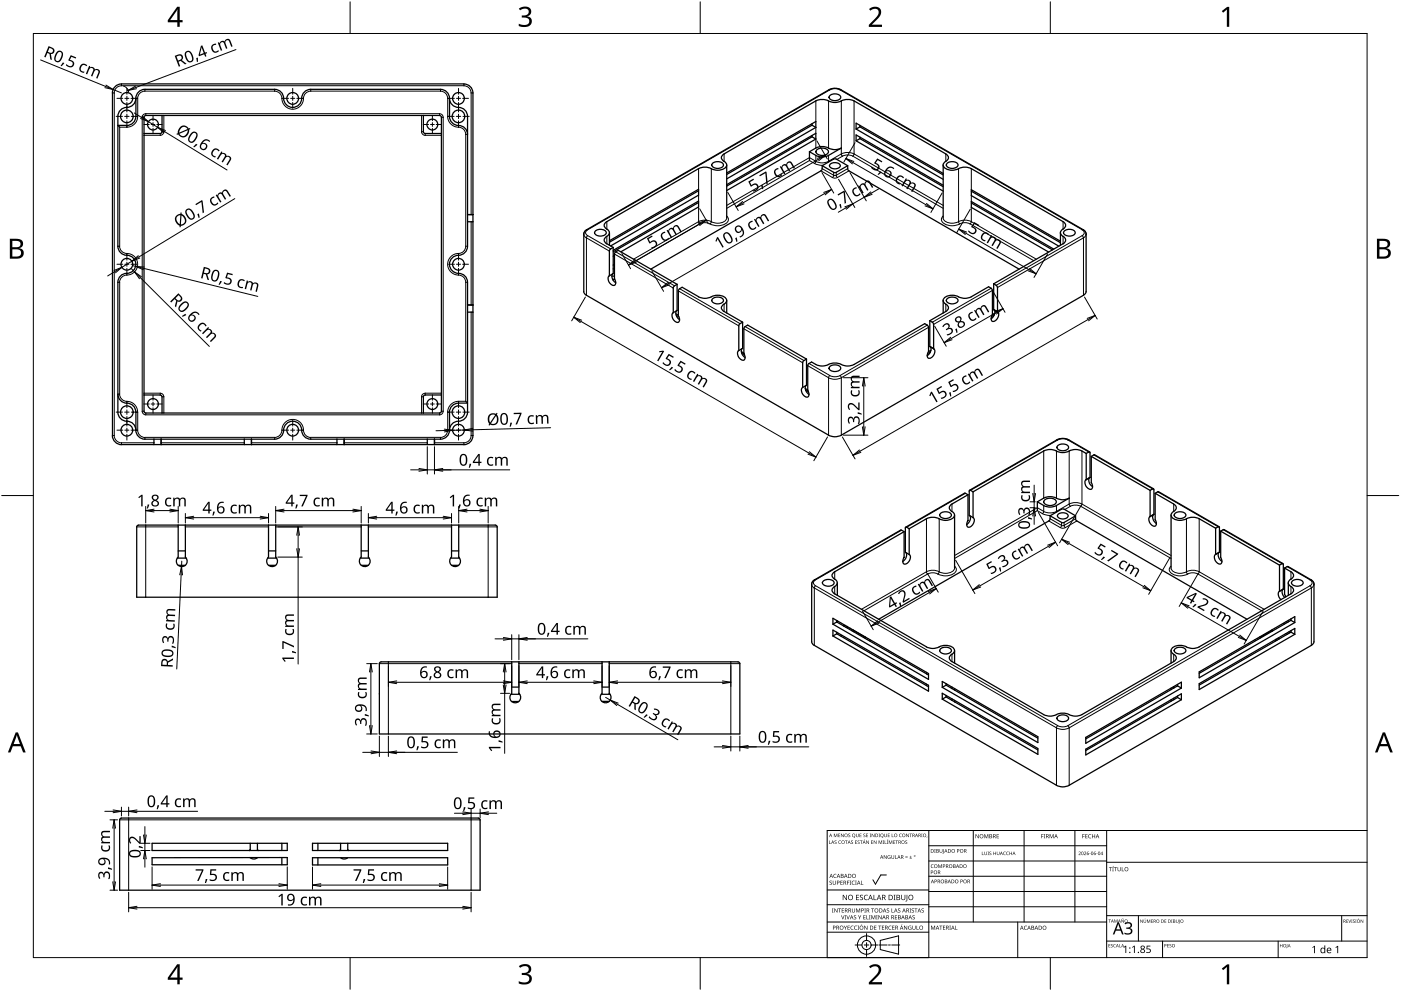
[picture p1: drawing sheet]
<svg xmlns="http://www.w3.org/2000/svg" width="420mm" height="297mm" viewBox="0 0 420 297" stroke-linecap="round" stroke-linejoin="round" font-family="sans-serif">
<g fill="none" stroke="#000" stroke-width=".38">
<path d="M33.7 27.9v102.7M35.4 34.9v38.9M36.4 25.2a2.71 2.71 0 0 0-2.7 2.7M38.1 37.6h-2.7l.5 .5M40.7 34.9a2.7 2.7 0 0 1-2.7 2.7M40.8 29.5v5.4M43.4 26.8a2.91 2.91 0 0 0-2.7 3.3 2.93 2.93 0 0 1-3.3 2.2 2.7 2.7 0 0 0-2.1 2.6M43.5 34.7l88.3-.1 .5 .3 .1 88.4-.3 .4-88.4 .1-.4-.3-.1-88.3zM48.6 34.6v4.9l-.3 .4-5.1 .1M82.3 26.8a2.87 2.87 0 0 1 2.8 3.3 2.78 2.78 0 0 0 3.3 2 2.78 2.78 0 0 0 2.1-3.2 2.7 2.7 0 0 1 2.7-2.1h38.9a2.69 2.69 0 0 1 2.7 2.7M82.4 26.8h-38.9M127 39.5l.5 .5h4.9"/>
<path d="M127 34.6v4.9M134.8 34.9a2.94 2.94 0 0 0 3.3 2.8 2.65 2.65 0 0 1 2.1 2.6M134.8 29.5a2.94 2.94 0 0 0 3.3 2.8 2.68 2.68 0 0 1 2.1 2.6M134.8 29.5v5.4M139.1 25.2a2.65 2.65 0 0 1 2.7 2.7v102.7M139.1 25.2h-102.7M140.2 34.9v38.9M243.5 37.1v.4M243.5 37.5l1.2 .7M243.5 37.5l-25.6 14.8M244.6 30.3a4.8 4.8 0 0 1 4.6 .2 5.7 5.7 0 0 0 4.2-.6h1.7l1 .4M244.7 38.2v-1.8l-26.8 15.5"/>
<path d="M244.7 30.2l-27.6 15.9M244.7 38.2l-26.8 15.4M249 28.5a2.12 2.12 0 0 1 3.1 .7 2.03 2.03 0 0 1-3.5 0zM256.1 30.2l27.6 15.9M256.7 38.7l26.2 15.1M256.7 38.7v-1.8l26.2 15.1M257.9 38l-1.2 .7M257.9 37.6v.4M257.9 38l25 14.4M209.5 50.5l-27.6 15.9a1.28 1.28 0 0 0-.7 1.4 1.28 1.28 0 0 0 1.1 1.1 1.27 1.27 0 0 1 .4 1.3 1.27 1.27 0 0 1-1.1 .9l-.4 .9 .2 .6 .5 .5M209.5 57.2l-26.7 15.4M213.8 48.9a2.09 2.09 0 0 1 3.2 .6 2.03 2.03 0 0 1-3.6 0z"/>
<path d="M217.1 46.2a1.16 1.16 0 0 0-.8 1.1 1.16 1.16 0 0 0 .8 1.1 1.26 1.26 0 0 1 .8 1.4 1.26 1.26 0 0 1-1.3 1 5.9 5.9 0 0 1-4.3-.6h-1.7l-1.1 .4M217.9 49.4v15.9M242.8 45.5l1.8-1.1a4.6 4.6 0 0 1 4.6 .3 4.2 4.2 0 0 0 3.1-.3l-3.8 2.2a4.1 4.1 0 0 1-3.9 0zM242.8 45.5v2.6M243.5 40.6v.4M243.5 41l-25.6 14.8M243.5 41l1.2 .7M244.7 41.7v-1.7l-26.8 15.3M244.7 41.7l-26.8 15.4M245.1 44.8a2.28 2.28 0 0 1 3.4 .7 2.16 2.16 0 0 1-3.8 0zM246.2 51.2l-51 29.5M246.5 50.6l-.3 .7"/>
<path d="M246.6 49.7l3.4 2M246.6 49.7v.8M249.1 49.1a1.98 1.98 0 0 1 2.9 .6 1.89 1.89 0 0 1-3.2 0zM250 47.7l.7-.1 3.5 2.1M250 47.7l-3.4 2M254.2 50.6l.4 .7M254.2 49.7l-3.4 2h-.8M254.2 49.7v.8M254.6 51.2l51 29.5M256.7 42.2l26.2 15.1M256.7 42.2v-1.8l26.2 15.1M257.9 41.6l-1.2 .6"/>
<path d="M257.9 41.1v.5M257.9 41.6l25 14.4M282.9 49.4v15.9M283.6 46.2a1.26 1.26 0 0 1 .8 1.3 1.26 1.26 0 0 1-1.1 1.1 1.09 1.09 0 0 0-.5 1.1 1.09 1.09 0 0 0 .8 .9 4.7 4.7 0 0 0 4.6-.3 4.2 4.2 0 0 1 3.1 .3M284.1 48.9a2.13 2.13 0 0 1 3.2 .6 2.03 2.03 0 0 1-3.5 0zM291.3 50.5l27.5 15.9a1.28 1.28 0 0 1 .8 1.4 1.28 1.28 0 0 1-1.1 1.1 1.27 1.27 0 0 0-.4 1.3 1.27 1.27 0 0 0 1.1 .9l.3 .6v.6l-.7 .8M291.3 57.3l26.7 15.4M35.3 73.8a2.9 2.9 0 0 0 3.3 2.8 2.78 2.78 0 0 1 2.1 3.3 2.78 2.78 0 0 1-3.3 2.1 2.67 2.67 0 0 0-2.1 2.6M140.2 73.8a2.91 2.91 0 0 1-3.3 2.8 2.78 2.78 0 0 0-2 3.3 2.78 2.78 0 0 0 3.2 2.1 2.65 2.65 0 0 1 2.1 2.6v38.9a2.92 2.92 0 0 1-3.3 2.8 2.7 2.7 0 0 0-2.1 2.6M140.2 66.5h1.6M140.2 64.3h1.6M140.2 64.3h.1"/>
<path d="M141.8 64.3h.1M178.7 69.1a2.13 2.13 0 0 1 3.1 .7 2.03 2.03 0 0 1-3.5 0zM182 73.1l1.9 1.1M182.8 72.2l26.7-15.5v1.8l-26.4 15.2M182.8 69.7v3.8M183 74.7l.9-.5v7.8l-1.1 .7v-7.4zM183.9 75l25.6-14.7v1.7l-23.3 13.5M184.3 79.2l-.4 .3M184.3 76.6l-.4 .2M209.5 60.7l-25.6 14.8M291.3 60.8l24.3 14.1M316 74.7l-24.7-14.3v1.8l23.2 13.4"/>
<path d="M318 72.3l-26.7-15.4v1.7l26.3 15.2M318 69.7v3.8M318.8 73.1l-20.8 12M319.3 69.1a2.1 2.1 0 0 1 3.2 .7 2.03 2.03 0 0 1-3.6 0zM35.4 84.6v38.9M140.2 91.4h1.6M140.2 93.6h1.6M140.2 91.4h.1M141.8 91.4h.1M175.9 88.5l72.6 42a4.1 4.1 0 0 0 3.8-.1l73-42.1 .4-.9v-17.2l-.3-.9-73.2-42.4-1.2-.4h-1.2l-1.2 .4-73 42.2-.5 1v17.3l.2 .6 .6 .5M182.8 82.7a1.8 1.8 0 0 0-.1 1.9 1.8 1.8 0 0 0 1.6 .9 1.47 1.47 0 0 0-.1-1.9M183.5 82.7h.8"/>
<path d="M183.8 82.1a2.04 2.04 0 0 0 .9 2.7M183.9 80.6h.4M184.3 83.5v-7.5l1.1-1 17.7 10.2M184.3 83.5h.1M184.3 83.6l-.4 .3M201.9 93.8v-.1a1.85 1.85 0 0 0 1.6 2.9 1.54 1.54 0 0 0-.1-2M201.9 86.3v7.4M202.7 94.1l.7 .4M202.9 93.1a2.05 2.05 0 0 0 .9 2.7M203.1 85.2v7.9l-1.2 .6M203.1 85.2l-1 .6-.2 .5M203.4 87.2l.3-.5 .9-.6 4.9 2.8"/>
<path d="M203.4 94.6h.1M203.4 87.2v7.4M209.5 89a4.7 4.7 0 0 0 4.5-.3 3.6 3.6 0 0 1 3.8 .9 1.44 1.44 0 0 1-1 1.8l-.2 .3a1.14 1.14 0 0 0 .5 1.7l5.6 3.2M213.8 89.5a2.09 2.09 0 0 1 3.2 .6 2.03 2.03 0 0 1-3.6 0zM217.9 90v3.8M221.8 97.1l.9-.5v7.8l-1.1 .7-.1-7.4zM223.1 98.6v7.3M223.4 97.9l-.3 .7M223.5 97.9l.7-.5 17.7 10.2M278.8 96.1l1.2 1v7.4M278.8 96.1v7.7M282.9 90v3.8"/>
<path d="M284.1 89.5a2.13 2.13 0 0 1 3.2 .6 2.03 2.03 0 0 1-3.5 0zM291.3 89a4.6 4.6 0 0 1-4.5-.3 3.6 3.6 0 0 0-3.9 .9 1.47 1.47 0 0 0 1.1 1.8l.4 .9-.4 .8-5.2 3M297.2 86.4l.4 .7M297.2 86.4l-.7-.4-5.2 2.9M297.6 87.1v7.2M298 92.8l1.1 .6M298 85.1l.9 .5 .2 .6M298 92.8h.1M298 85.1v7.7M298.1 92.9a2.02 2.02 0 0 1-.9 2.7M299.1 93.5h.1a1.85 1.85 0 0 1-1.6 2.8 1.54 1.54 0 0 1 .7-2.4M299.1 86.2v7.2"/>
<path d="M299.1 93.4h.1M35.3 118.1a2.9 2.9 0 0 0 3.3 2.8 2.63 2.63 0 0 1 2.1 2.7M43.2 118.4h4.9M48 118.4l.5 .3 .1 .2v4.9M127 118.9v4.9M127.5 118.4l-.3 .1-.2 .4M127.5 118.4h4.9M221.5 105.1a1.85 1.85 0 0 0 1.6 2.8 1.52 1.52 0 0 0 0-2M222.3 105.4l.8 .4M222.6 104.5a2.06 2.06 0 0 0 .8 2.7M223.1 105.9h.1M240.7 116.1a1.83 1.83 0 0 0 1.6 2.9 1.51 1.51 0 0 0-.1-2"/>
<path d="M241.1 108.1l-.4 .6v7.4M241.5 116.5l.7 .4M241.8 115.6a2 2 0 0 0 .8 2.6M241.9 107.6v7.9l-1.2 .6M241.9 107.6l-.8 .5M242.2 117h.1M249 109.8a2.12 2.12 0 0 1 3.1 .6 2.07 2.07 0 0 1-3.5 0zM278.5 105.4v-7.2l-.3-.7-.9-.5-21.2 12.2a4.6 4.6 0 0 1-4.5-.2 5.7 5.7 0 0 0-4.2 .6l-2.1-.1-1.9-1-1.1 .7-.1 7.8M278.8 103.8l1.2 .7M278.8 103.8h.1M278.9 103.9a2 2 0 0 1-.9 2.7M279.2 105l-.7 .4"/>
<path d="M280 104.5a1.83 1.83 0 0 1-1.6 2.8l-.3-.9 .4-1M280 104.5h.1M33.7 130.6a2.8 2.8 0 0 0 2.7 2.7M35.3 123.6a2.91 2.91 0 0 0 3.3 2.7 2.86 2.86 0 0 1 2.2 3.3 2.75 2.75 0 0 0 2.6 2M40.8 123.5v5.4M43.5 131.6h38.9M46.2 131.6v1.7M48.3 131.6v1.7zM73.3 131.6v1.7M75.4 133.3h.1M75.4 131.6v1.7M75.4 131.6h.1"/>
<path d="M101.1 131.6v1.7M103.2 133.3h.1M103.2 131.6v1.7M103.2 131.6h.1M128.1 131.6v1.7M130.3 133.3h.1M130.3 131.6h.1M130.3 131.6v1.7M134.8 128.9a2.67 2.67 0 0 1-2.7 2.7h-38.9a2.92 2.92 0 0 1-2.8-3.3 2.78 2.78 0 0 0-3.3-2 2.78 2.78 0 0 0-2.1 3.3 2.69 2.69 0 0 1-2.7 2M139.1 133.3h-102.7M139.7 120.3l.5 .5a5.4 5.4 0 0 0-4.4 .6 2.77 2.77 0 0 0-1 2.2v5.3M141.8 130.6a2.72 2.72 0 0 1-2.7 2.7"/>
<path d="M313 135.2a4.7 4.7 0 0 1 4.5 .3 5.6 5.6 0 0 0 4.2-.7h1.7l1 .4M313 135.2l-21.2 12.2M317.3 133.5a2.09 2.09 0 0 1 3.2 .6 2.03 2.03 0 0 1-3.6 0zM324.5 135.2l1.3 .7M325.8 135.9v7.9M325.8 135.9l.9-.5 .2 .2v7.5M326.8 135.5l-6.6-3.8-1.3-.3-1.4 .2-26.7 15.4M327.3 136.8l-.1 7.8a1.29 1.29 0 0 1-.2 2.1 1.87 1.87 0 0 1-1.2-2.9M327.3 136.8l17.6 10.2M328.3 136.3l-1 .5M328.3 136.3l17.6 10.2M41.5 157.4l-.5 .5v21.1h108.1v-21.1l-.3-.4-.3-.1"/>
<path d="M41.5 157.4h107.1M53.4 157.4v9.6a1.63 1.63 0 0 0-.1 2.3 1.63 1.63 0 0 0 2.4 0 1.63 1.63 0 0 0-.1-2.3M55.6 157.4v9.6M80.5 157.4v9.6a1.63 1.63 0 0 0-.1 2.3 1.63 1.63 0 0 0 2.4 0 1.63 1.63 0 0 0-.1-2.3M82.7 157.4v9.6M108.3 157.4v9.6M110.5 157.4v9.6M135.4 157.4v9.6a1.63 1.63 0 0 0-.1 2.3 1.63 1.63 0 0 0 2.3 0 1.63 1.63 0 0 0-.1-2.3M137.6 157.4v9.6M270.1 158.9l1 .5M270.1 158.9l-26.4 15.4-.3 .8v17.2M271.1 159.4l-20.8 12a1.16 1.16 0 0 0-.8 1.1 1.16 1.16 0 0 0 .8 1.1 1.28 1.28 0 0 1 .8 1.3 1.28 1.28 0 0 1-1.1 1.1l-.5 .9 .2 .6 .6 .5 27.5 15.9a4.7 4.7 0 0 0 4.5-.3 3.6 3.6 0 0 1 3.9 1 1.43 1.43 0 0 1-1.1 1.7l-.4 .9 .2 .6 .6 .5"/>
<path d="M271.1 159.4v7.7M271.9 158.1l-.3-.1-.1 .3v7.2l1.2 .7v-7.7M271.9 158l.8 .5M282.2 153.8a2.13 2.13 0 0 1 3.1 .6 2.03 2.03 0 0 1-3.5 0zM285.5 151.1a1.27 1.27 0 0 0-.8 1.4 1.27 1.27 0 0 0 1.1 1 1.25 1.25 0 0 1 .4 1.5 1.25 1.25 0 0 1-1.3 .7 5.9 5.9 0 0 1-4.3-.6h-1.3l-1.1 .2-5.5 3.2M286.3 154.4v15.9M289.5 147.9h-.2l-17.7 10.1M289.5 147.9l.8 .4M290.3 148.3l-4.8 2.8M290.3 148.3v7.7M290.3 156h.1M290.7 147.2v7.3l1.1 .6"/>
<path d="M290.7 154.5a2.01 2.01 0 0 1-.8 2.8M291 147h-.3v.2M291.1 147l.7 .4M291.8 155.1a1.85 1.85 0 0 1-1.6 2.9 1.59 1.59 0 0 1 .1-2M291.8 147.4v7.7M311.1 150.4l1.9 1.1M311.1 150.4v2.7M313 149.3a4.7 4.7 0 0 1 4.5 .3 4.2 4.2 0 0 0 3.1-.3M313 149.3l-1.9 1.1M313.4 149.8a2.25 2.25 0 0 1 3.4 .6 2.16 2.16 0 0 1-3.8 0zM314.9 154.6v1.1l-.4 .5-51 29.4M314.9 154.6l3.8 2.1 3.9-2.1"/>
<path d="M314.9 154.6l3.8-2 3.9 2M317.4 154.1a1.94 1.94 0 0 1 2.9 .5 1.85 1.85 0 0 1-3.2 0zM320.7 149.3l-3.9 2.2a4.2 4.2 0 0 1-3.8 0M322.6 154.6l-.1 .9 .4 .7 51.1 29.4M325.8 143.8h.1M326.8 143.2a2.04 2.04 0 0 0 .9 2.7M326.9 143.1h.1M326.9 143.1l-1.1 .7M344.9 154.8a1.83 1.83 0 0 0 1.6 2.9 1.49 1.49 0 0 0-.1-2M344.9 147v7.8M344.9 154.8h.1M345.7 146.5l.3 .3"/>
<path d="M345.7 146.5l-.8 .5M345.9 154.2a2.01 2.01 0 0 0 .9 2.7M346.1 154.2h.1M346.1 146.8v7.4M346.1 154.2l-1.2 .6M346.4 147.9v7.8M346.4 147.9l.9-.5 18.3 10.5M346.4 147.9l5.6 3.2M351.2 154.4v15.9M352 151.1a1.25 1.25 0 0 1 .8 1.4 1.25 1.25 0 0 1-1.2 1 1.12 1.12 0 0 0 .4 2 5.3 5.3 0 0 0 4.9-.4h1.2l1.2 .2 5.3 3M352.5 153.8a2.12 2.12 0 0 1 3.1 .6 2.03 2.03 0 0 1-3.5 0zM364.6 158.3v7.9"/>
<path d="M365.3 157.9h.3l.1 .2M365.3 157.9l-.7 .4M365.7 158.1v7.4M366.1 159.2v7.8M366.1 159.2l17.6 10.2M367.1 158.8l-1 .4M367.1 158.7l17.7 10.2M53.4 165.1h2.2M55.5 169.4h-2M55.6 167h.1M55.9 167.3h-2.7M80.5 165.1h2.2"/>
<path d="M82.6 169.4h-2M82.7 167h.1M82.9 167.3h-2.6M108.3 167a1.63 1.63 0 0 0-.1 2.3 1.63 1.63 0 0 0 2.3 0 1.63 1.63 0 0 0-.1-2.3M108.3 165.1h2.2M110.4 169.4h-2M110.5 167h.1M110.7 167.3h-2.6M135.4 165.1h2.2M137.5 169.4h-2M137.6 167h.1M137.8 167.3h-2.7"/>
<path d="M247 174.1a2.1 2.1 0 0 1 3.1 .6 2.03 2.03 0 0 1-3.5 0zM251.1 174.7v3.8M271.1 167.1h.1M271.6 165.6a1.99 1.99 0 0 1-.9 2.7M272.6 166.2h.1a1.83 1.83 0 0 1-1.6 2.8l-.3-.9 .3-1M364.5 166.2a1.84 1.84 0 0 0 1.6 2.8 1.46 1.46 0 0 0 0-1.9M364.6 166.2h.1M365.6 165.6a2.02 2.02 0 0 0 .8 2.7M365.7 165.5h.1M365.7 165.5l-1.1 .7M383.7 177.2a1.72 1.72 0 0 0 .4 2.5M383.7 169.4v7.8"/>
<path d="M383.7 177.2h.1M384.5 169l.2-.1 .2 .3M384.5 169l-.8 .4M384.8 176.6a2 2 0 0 0 .5 2.5M384.9 169.2v7.4M384.9 176.6h.1M384.9 176.6l-1.2 .6M385.2 170.3v7.8l.4 .8M385.2 170.3l1.9 1.1a1.26 1.26 0 0 1 .8 1.3 1.26 1.26 0 0 1-1.1 1.1 1.27 1.27 0 0 0-.4 1.3 1.27 1.27 0 0 0 1.1 .9l.4 .6v.6l-.7 .8-27.6 15.9a4.6 4.6 0 0 1-4.5-.3 3.6 3.6 0 0 0-3.8 1 1.44 1.44 0 0 0 1 1.7l.4 .6v.6l-.7 .8M386 169.9l.3-.1 6.9 4 .8 .9 .1 17.6M386 169.8l-.8 .5M386.4 174.7v3.8"/>
<path d="M387.6 174.1a2.14 2.14 0 0 1 3.2 .6 2.03 2.03 0 0 1-3.5 0zM113.7 199l.6-.6h107l.5 .3 .1 .3M153.5 198.4v9.4a1.61 1.61 0 0 0-.1 2.4 1.61 1.61 0 0 0 2.3 0 1.61 1.61 0 0 0-.1-2.4M155.6 198.4v9.4M180.6 198.4v9.4a1.61 1.61 0 0 0-.2 2.4 1.61 1.61 0 0 0 2.4 0 1.61 1.61 0 0 0-.1-2.4M182.7 198.4v9.4M221.9 198.9v21.1h-108.1v-21.1M243.4 192.3l.2 .6 .6 .5 72.6 42M249.8 185.3l28.7 16.6v1.7l-28.7-16.5zM249.8 188.9l28.7 16.5v1.8l-28.7-16.6zM250.9 190l-1.1 .6M250.9 186v.4"/>
<path d="M250.9 189.5v.5M250.9 186.4l-1.1 .7M250.9 190l27.6 15.9M250.9 186.4l27.6 15.9M251 189.5l-.1 .1M251.1 186.1v.4M253.4 187.5l-.5 .1M254 187.8l-.4 .2M254.9 188.3v.1M255.9 189.3v-.4l3.6 2.1M259.5 191v.4M259.6 191h-.1"/>
<path d="M282.2 194.4a2.13 2.13 0 0 1 3.1 .6 2.03 2.03 0 0 1-3.5 0zM285.5 198.3l27.5 15.9M286.3 195v3.8M351.2 195v3.8M352 198.3l-27.5 15.9M352.5 194.4a2.12 2.12 0 0 1 3.1 .6 2.03 2.03 0 0 1-3.5 0zM377.8 190.9l.2 .1M378 191v.2M381.6 189.2v-.4l-.2 .2-3.4 2M382.5 191.7v.4M382.7 191.6l.3 .3M383.4 191.2l.2 .3"/>
<path d="M385.6 190l.5 .1M386.4 186v.4M386.5 189.4l.3 .3M387.2 185.5v.4M387.2 189v.5M387.2 189.5l1.1 .6M387.2 185.9l-27.6 15.9M387.2 185.9l1.1 .7M387.2 189.5l-27.6 15.9M394 192.3l-.1 .6-.7 .5-72.5 42M113.8 208h.1M153.2 208.1h2.7"/>
<path d="M153.5 205.9h2.1M153.5 210.3h2.1M155.6 207.8h.1M180.3 208.1h2.7M180.5 210.2h2.2M180.6 205.9h2.1M182.7 207.8h.1M277.8 201.5v.5M277.8 205.1v.4M282.6 204.3l28.7 16.5v1.8l-28.7-16.6zM282.6 207.8l28.7 16.5v1.8l-28.7-16.5zM283.7 208.9l27.6 15.9"/>
<path d="M283.7 205.4l27.6 15.9M283.7 208.9l-1.1 .7M283.7 205.4l-1.1 .6M283.7 204.9v.5M283.7 208.5v.4M285.5 205.9v.5M285.5 209.5v.4M286.3 206.4v.4M286.3 209.9v.5M313 214.2a4.7 4.7 0 0 0 4.5-.3 5.7 5.7 0 0 1 4.2 .7h1.3l1.4-.4M317.3 214.7a2.1 2.1 0 0 1 3.2 .6 2.03 2.03 0 0 1-3.6 0zM351.2 206.3v.4"/>
<path d="M351.2 209.7v.5M352 205.8v.4M352 209.3v.4M353.1 209.1l-27.5 15.9M353.1 205.1v.5M353.1 208.6v.5M353.1 205.6l-27.5 15.9M353.1 209.1l1.2 .6M353.1 205.6l1.2 .6M359.6 201.4l28.7-16.6v1.8l-28.7 16.6zM359.6 204.9l28.7-16.5v1.7l-28.7 16.6zM316.8 235.4a4.1 4.1 0 0 0 3.8 0"/>
<path d="M325.6 221l28.7-16.5v1.7l-28.7 16.6zM325.6 224.6l28.7-16.6v1.7l-28.7 16.6zM36.4 245.2l-.5 .6M36.4 245.2h107M45.6 257.1l40.5-.1v2.2h-40.5zM45.6 252.8h40.5v2.1h-40.5zM75 257.1a1.69 1.69 0 0 0 2.2 0M75 254.7l-.2 .3M75 254.6h.1M75 252.8v1.8M77.2 254.7l.2 .3M77.2 252.8v1.8"/>
<path d="M84.5 252.8v2.1M84.5 257v2.2M93.7 257.1h40.6v2.2h-40.6zM93.7 252.8h40.6v2.1h-40.6zM95.3 252.8v2.1M95.3 257.1v2.2M102.1 254.7l-.2 .3M102.1 252.8v1.8M102.1 254.6h.1M102.2 257.1a1.72 1.72 0 0 0 2.1 0M104.3 254.7l.2 .3M104.3 252.8v1.8"/>
<path d="M143.4 245.2l.3 .1 .3 .5v21h-108.1v-21.1"/>
<circle cx="38" cy="34.9" r="1.89"/>
<circle cx="38" cy="29.5" r="1.75"/>
<circle cx="45.9" cy="37.3" r="1.62"/>
<circle cx="87.8" cy="29.5" r="1.76"/>
<circle cx="129.7" cy="37.3" r="1.62"/>
<circle cx="137.5" cy="34.9" r="1.88"/>
<circle cx="137.5" cy="29.5" r="1.75"/>
<circle cx="38" cy="79.2" r="1.76"/>
<circle cx="137.5" cy="79.2" r="1.75"/>
<circle cx="38" cy="123.5" r="1.89"/>
<circle cx="38" cy="128.9" r="1.75"/>
<circle cx="45.9" cy="121.1" r="1.62"/>
<circle cx="87.8" cy="128.9" r="1.76"/>
<circle cx="129.7" cy="121.1" r="1.62"/>
<circle cx="137.5" cy="123.5" r="1.88"/>
<circle cx="137.5" cy="128.9" r="1.75"/>
</g>
<g fill="none" stroke="#000" stroke-width=".3">
<path d="M33.7 27.9h.6M34.3 27.9v102.7h-.6M36.4 25.7a2.15 2.15 0 0 0-2.2 2.2M36.4 25.2v.5M38.1 37.6v.5h-2.2v35.7h-.5M41.3 34.9a3.2 3.2 0 0 1-3.3 3.2M41.3 29.5v5.4h-.5M41.3 29.5h-.5M42.6 35.2v88.1M42.6 35.2h.6M43.4 27.3a2.17 2.17 0 0 0-2.1 2.2M43.5 26.8v.5h38.9v-.5"/>
<path d="M43.7 34.1l-.6 .2-.5 .9M43.7 34.6v-.5h88.1v.5M48.6 39.5h.5M49.1 39.5l-.2 .6-.9 .5M49.1 34.6v4.9M82.3 27.3a2.15 2.15 0 0 1 2.2 2.2M84.5 29.5a3.2 3.2 0 0 0 3.3 3.3 3.2 3.2 0 0 0 3.2-3.3M84.5 29.5h.6M91 29.5h-.5M93.2 27.3a2.15 2.15 0 0 0-2.2 2.2M93.2 26.8v.5h38.9v-.5M126.4 39.5l.2 .6 .9 .5"/>
<path d="M126.4 34.6v4.9M127 39.5h-.6M131.8 34.1l.7 .2 .4 .9M132.1 27.3a2.1 2.1 0 0 1 2.1 2.2M132.4 35.2h.5v88.1h-.5M134.2 34.9a3.5 3.5 0 0 0 3.9 3.3 2.13 2.13 0 0 1 1.6 2.1M134.8 29.5h-.5v5.4h.5M137.5 37.6v.5M139.1 25.7a2.09 2.09 0 0 1 2.2 2.2M139.1 25.2v.5h-102.7M141.8 27.9h-.5v36.4M244.7 30.2v6.2"/>
<path d="M244.7 38.2v1.8M248.5 30.2v14.2M248.6 26.9l.2 .1M248.8 27a3.3 3.3 0 0 1 3.1 0M248.9 26.9l-72.6 42M251.9 26.9l72.7 42M252.2 26.9l-.3 .1M252.3 30.2v15.9l-3.8 2.2M256.1 30.2v15.9l26.8 15.5M48.1 40.6h-4.9M48.1 40v.6M127.5 40v.6"/>
<path d="M132.4 40.6h-4.9M139.7 40.3v33.5h.5M140.2 40.3h-.5M209.5 50.5v6.2M209.5 58.5v1.8M213.3 50.5v15.9M217.1 46.1v2.2M244.3 49l1.3 .5 1.2 .1M244.3 49l-1.5-.9-24.9 14.3M244.6 48.4l-.3 .6M244.6 48.4a4.1 4.1 0 0 0 3.9 0M244.7 41.7v2.7"/>
<path d="M244.7 46.6v1.7M244.7 48.3l-1.9-1.1-24.9 14.4M246.2 51.2l3.4 2M246.6 50.5l3.4 2v-.8M248.5 48.4v.2M248.5 46.6v1.7M250.8 52.6l.4 .6M250.8 52.6h-.8l-.4 .6 .8 .2 .8-.2M250.8 51.7v.8M252.7 46.8l-.4-.5a3.1 3.1 0 0 1 3.8 0l-.4 .5M252.7 46.8a3.6 3.6 0 0 1 3 0M252.7 46.8l-1.7 1"/>
<path d="M254.2 50.5l-3.4 2M254.6 51.2l-3.4 2M255.8 46.8l27.1 15.6M283.7 46.1v2.2M287.5 50.5v15.9M291.3 50.5v6.4M291.3 58.6v1.8M35.9 73.8a2.4 2.4 0 0 0 2.8 2.2 3.3 3.3 0 0 1 2.5 3.9 3.3 3.3 0 0 1-3.7 2.6 2.23 2.23 0 0 0-1.6 2.1M38.1 76v.5M137.5 76a3.2 3.2 0 0 0-3.3 3.2 3.2 3.2 0 0 0 3.3 3.3M137.5 76v.5M139.7 73.8a2.16 2.16 0 0 1-2.2 2.2"/>
<path d="M141.3 66.5v24.9M175 70.2l.3 .6 .6 .5 .3-.7M176 68.9h.2a.91 .91 0 0 0-.6 .9 .91 .91 0 0 0 .6 .8M176.3 70.6l6.8 4M182 66.4v2.2M182 70.8v2.3M182.8 75.3l-6.9-4v17.2M184.3 76.1l17.6 10.2M184.7 75.5l17.6 10.2M209.5 66.4a4.2 4.2 0 0 1 3.8 0M209.5 66.4l.3 .7M209.5 62v4.4"/>
<path d="M209.5 66.4l-19.5 11.3M209.8 67.1a3.3 3.3 0 0 1 3.1 0M209.9 67.1l-19.1 11M213.3 66.4l-.4 .7M217.9 64.8a1.42 1.42 0 0 1 .5 1.4 1.42 1.42 0 0 1-1.1 1 5.1 5.1 0 0 1-4.4-.1M217.9 65.3a2.98 2.98 0 0 1-3.9 1.4l-.7-.3M282.8 64.8a1.42 1.42 0 0 0-.4 1.4 1.42 1.42 0 0 0 1.1 1 5.1 5.1 0 0 0 4.3-.1M282.8 65.3a3 3 0 0 0 4 1.4l.6-.3M287.4 66.4a4.2 4.2 0 0 1 3.9 0M287.4 66.4l.4 .7M287.8 67.1a3.3 3.3 0 0 1 3.1 0M290.9 67.1l19.1 11"/>
<path d="M291.3 66.4l-.4 .7M291.3 66.4l19.5 11.3M291.3 62.2v4.2M318.8 70.8v2.3M318.8 66.4v2.2M324.6 70.6l-25.8 14.9M324.8 68.9h-.3a.91 .91 0 0 1 .7 .9 .91 .91 0 0 1-.7 .8l.4 .7M324.9 71.3l-25.8 14.9M324.9 71.3v17.2M325.7 70.2l-.2 .6-.6 .5M35.4 84.6h.5v33.5h-.5M38.1 81.9v.5"/>
<path d="M137.5 82.5a2.14 2.14 0 0 1 2.2 2.1M137.5 81.9v.5M139.7 84.6v35.7h-2.2v.5M139.7 84.6h.5M141.3 93.6v37h.5M202.8 94.6l.9 .5M203.4 87.2l18.2 10.5M203.8 86.5l18.1 10.5M217.1 91.2v2.2M223.1 98.6l17.6 10.1M223.5 97.9l17.6 10.2M278.1 97.5l-26.2 15.1"/>
<path d="M278.5 98.1l-26.2 15.1M283.7 91.2v2.2M297.2 86.4l-17.6 10.2M297.6 87.1l-17.6 10.1M298.2 94.5l-.9 .4M35.9 118.1a2.4 2.4 0 0 0 2.8 2.3 3.2 3.2 0 0 1 2.6 3.2M48 117.9l.9 .4 .2 .6M48.1 117.9v.5M48.1 117.9h-4.9M49.1 118.9v4.9M49.1 118.9h-.5M126.4 118.9h.6"/>
<path d="M126.4 118.9v4.9M127.5 117.9l-.6 .2-.5 .8M127.5 117.9v.5M132.4 117.9h-4.9M222.5 105.9l.8 .5M241.6 117l.9 .5M242.2 109.6l6.3 3.6M242.6 108.9l6.3 3.7M248.5 113.2l.3-.6a4.5 4.5 0 0 0 3.3 .1l.2 .5M248.5 113.2a4.2 4.2 0 0 0 3.8 0M248.5 113.2v17.2M252.3 113.2v17.2"/>
<path d="M279 105.5l-.8 .5M34.2 130.6a2.23 2.23 0 0 0 2.2 2.1M38.1 120.3v.5M40.8 128.9h.5M41.3 128.9a2.25 2.25 0 0 0 2.1 2.2M41.3 123.5v5.4M41.3 123.5h-.5M42.6 123.3l.3 .6 .8 .5M43.2 123.3h-.6M43.5 131.6v-.5h38.9v.5M43.7 123.8v.5h88.1v-.5M46.2 132.7h-9.8v.6"/>
<path d="M73.3 132.7h-25M84.5 128.9a2.23 2.23 0 0 1-2.2 2.2M84.5 128.9a3.2 3.2 0 0 1 3.3-3.2 3.2 3.2 0 0 1 3.2 3.2M85.1 128.9h-.6M90.5 128.9h.5M91 128.9a2.24 2.24 0 0 0 2.2 2.2M93.2 131.1h38.9M93.2 131.1v.5M101.1 132.7h-25.7M128.1 132.7h-24.9M130.3 132.7h8.8v.6M132.1 131.1v.5"/>
<path d="M132.9 123.3l-.2 .6-.9 .5M134.2 128.9a2.18 2.18 0 0 1-2.1 2.2M134.8 123.5h-.5v5.4h.5M137.5 120.3a3.3 3.3 0 0 0-3.3 3.3M141.3 130.6a2.16 2.16 0 0 1-2.2 2.1M313 135.2v14.1M316.8 135.2v14.1M316.9 131.9h.3M317.2 131.9l-26.1 15.1M320.3 131.9l6.2 3.6M320.5 131.9l-.1-.1a4 4 0 0 0-3.2 .1M320.7 135.2v15.9l-3.9 2.2v-1.8"/>
<path d="M324.5 135.2v15.9l26.7 15.4M328 136.4l17.7 10.1M43.7 157.4v21.6M53.4 157.9h-12.4M80.5 157.9h-24.9M108.3 157.9h-25.6M135.4 157.9h-24.9M137.6 157.9h11.5M146.4 157.4v21.6M270.4 158.9l-25.8 14.9M277.8 155.5v15.9M281.7 155.5v15.9"/>
<path d="M285.5 151.1v2.2M289.5 147.9l-17.6 10.1M312.6 153.9l-1.5-.8-24.8 14.3M313 151.5v1.8l-1.9-1.1-24.8 14.3M314.5 156.2l3.5 1.9M314.9 155.5l3.5 2v-.9M316.9 153.5l-.1-.2a4.6 4.6 0 0 1-3.8 0l-.4 .7 1.3 .4 1.2 .1M318.3 157.5h.8l.4 .6-.8 .3-.7-.3zM320.6 151.1a3.6 3.6 0 0 1 3.8 .2l-.3 .5a3.6 3.6 0 0 0-3.1 0zM321 151.7l-1.7 1M322.6 155.5l-3.5 2v-.9M322.9 156.2l-3.4 1.9"/>
<path d="M324.1 151.7l27.1 15.7M347.2 147.4l18.1 10.5M352 151.1v2.2M355.8 155.5v15.9M359.6 155.5v15.9M366.9 158.8l17.6 10.1M243.4 175.2l.2 .5 .6 .6M244.2 176.2v17.2M244.2 176.2l72.6 42M244.3 173.8h.3M244.6 173.8a.94 .94 0 0 0-.7 .9 .94 .94 0 0 0 .7 .9M244.6 175.6l-.4 .7"/>
<path d="M244.6 175.6l72.6 41.9M250.3 171.4v2.2M250.3 175.8v2.2M277.8 171.4l.4 .7M277.8 171.4a4.1 4.1 0 0 1 3.8 0M277.8 171.4l-19.4 11.2M278.2 172.1a3.2 3.2 0 0 1 3.1 0M278.2 172l-19.1 11.1M281.6 171.4l-.3 .7M286.3 169.7a1.39 1.39 0 0 1 .5 1.5 1.39 1.39 0 0 1-1.2 1 5.2 5.2 0 0 1-4.3-.1M286.3 170.3a2.97 2.97 0 0 1-4 1.4l-.7-.3M351.2 169.7a1.38 1.38 0 0 0-.5 1.5 1.38 1.38 0 0 0 1.2 1 5.1 5.1 0 0 0 4.3-.1"/>
<path d="M351.2 170.3a2.99 2.99 0 0 0 3.9 1.4l.7-.3M355.8 171.4l.4 .7M355.8 171.4a4.1 4.1 0 0 1 3.8 0M359.3 172l19.1 11.1M359.6 171.4l-.4 .7a3.2 3.2 0 0 0-3 0M359.6 171.4l19.5 11.2M386 169.8l6.9 4M387.2 175.8v2.2M387.2 171.4v2.2M392.9 173.8a.94 .94 0 0 1 .6 .9 .94 .94 0 0 1-.6 .9M392.9 175.6l.3 .7M392.9 173.8h.2"/>
<path d="M392.9 175.6l-72.6 41.9M393.3 176.2v17.2M393.3 176.2l-72.6 42M394 175.1l-.1 .6-.7 .6M116.5 198.4v21.6M153.5 198.9h-39.7M180.6 198.9h-25M182.7 198.9h39.2M219.2 198.4v21.6M252.5 190.4l-.4 .2M253.3 190.9l-.4 .2M254.1 187.8v.5"/>
<path d="M254.9 188.4l-.1 .3M255.4 188.6v.4M256.1 189v.4M260.3 191.4l-.3 .2M261.1 191.9l-.4 .2M285.5 196.1v2.2M352 196.1v2.2M376.3 191.8l.3 .2M377 191.3l.4 .3M381.4 189v.3M384.9 186.8l.3 .2M385.6 186.4l.4 .2"/>
<path d="M286.3 210.3l.2 .2M316.8 218.2a4.1 4.1 0 0 0 3.8 0M316.8 218.2v17.2M317.2 217.5l-.4 .7M317.2 217.5a4.4 4.4 0 0 0 3.2 .1l.2 .6M320.7 218.2v17.2M35.9 245.7h108.1M38.6 245.2v21.6M141.3 245.2v21.6"/>
</g>
<g fill="none" stroke="#000" stroke-width=".3">
<path d="M278.5 253.5h53.4M278.5 258.1h53.4M278.5 248.9v38.1h-30.4v-38.1h161.9M291.9 248.9v27.5M307.1 248.9v27.5M322.4 248.9v27.5M331.9 248.9v38.1M331.9 258.5h78.1M248.1 271.2h30.4M259.9 279.8v2.1M265.8 262.3h-1.7l-1.6 2.7-.7-1.3M278.5 271.8h53.4"/>
<path d="M278.5 279.4h-30.4M278.5 266.8h-30.4M305.2 276.4v10.6M331.9 276.4h-83.8M331.9 262.6h-53.4M331.9 267.2h-53.4M331.9 274.5h78.1M341.4 274.5v7.6M402.4 274.5v7.6M256.5 283.3h2M259.2 283.3h1.4M259.9 282.6v1.3"/>
<path d="M259.9 284.6v2.1M263.3 283.3h-2M263.7 283.3h2.4M264 281.9l5.5-1.4v5.5l-5.5-1.4zM266.5 283.3h.5M269.8 283.3h-2.4M348.6 282.1v4.9M383.3 282.1v4.9M410 282.1h-78.1"/>
<circle cx="259.9" cy="283.3" r="2.74"/>
<circle cx="259.9" cy="283.3" r="1.37"/>
</g>
<g fill="#000">
<path d="M248.6 251.9l.2 .9 .4 .1h-.6zM250.1 249.9h.2l.3 .8 .3-.8h.2v1l-.1-.9-.5 .9-.3-.9-.1 .9zM250.3 252h.6l-.5 .1 .3 .3a.33 .33 0 0 1 .1 .6 .33 .33 0 0 1-.5-.2 .25 .25 0 0 0 .3 .1 .25 .25 0 0 0 .1-.4l-.4-.2zM251.6 252h.6h-.3a.42 .42 0 0 0-.3 .6 .42 .42 0 0 0 .6 .2h-.6zM251.4 249.9h.6l-.5 .1v.3h.4l-.4 .1v.4l.5 .1h-.6zM252.2 249.9l.7 .8 .1-.8v1l-.7-.8-.1 .8zM253.4 251.9h.8l-.3 .1v.9l-.2-.9zM254.4 250l.6-.1-.5 .2 .3 .3a.33 .33 0 0 1 .1 .5 .33 .33 0 0 1-.5-.1 .25 .25 0 0 0 .3 .1 .25 .25 0 0 0 .1-.4l-.4-.2zM255.3 252h.5l-.4 .1 .3 .3a.33 .33 0 0 1 0 .6 .33 .33 0 0 1-.5-.2 .25 .25 0 0 0 .4 .1 .25 .25 0 0 0 0-.4l-.4-.2zM256.4 251.9h.6l-.4 .1v.4h.4l-.4 .1v.3l.4 .1h-.6zM256.7 249.9l.1 .6a.27 .27 0 0 0 .3 .3 .27 .27 0 0 0 .3-.3l.1-.6v.6a.4 .4 0 0 1-.4 .4 .4 .4 0 0 1-.4-.4zM257.2 252h.6l-.5 .1 .3 .3a.33 .33 0 0 1 .1 .6 .33 .33 0 0 1-.5-.2 .25 .25 0 0 0 .3 .1 .25 .25 0 0 0 .1-.4l-.4-.2z"/>
<path d="M257.8 249.9h.6l-.5 .1v.3h.4l-.4 .1v.4l.5 .1h-.6zM257.9 251.9h.8l-.3 .1v.9l-.2-.9zM259.2 251.6h.2l-.3 .2zM259 250l.5-.1-.4 .2 .3 .3a.33 .33 0 0 1 0 .5 .33 .33 0 0 1-.5-.1 .25 .25 0 0 0 .4 .1 .25 .25 0 0 0 0-.4l-.4-.2zM259.8 249.9h.5l-.4 .1v.3h.4l-.4 .1v.4l.4 .1h-.5zM259.8 251.9l.7 .9 .1-.9v1l-.7-.8-.1 .8zM260.9 249.9h.3v1h-.3zM261.2 251.9h.6l-.4 .1v.4h.4l-.4 .1v.3l.4 .1h-.6zM261.4 249.9l.7 .8 .1-.8v1l-.7-.8-.1 .8zM262 251.9l.7 .9 .2-.9v1l-.7-.8-.2 .8zM263.5 249.9h.4v1h-.4zM263.5 251.9h.2l.3 .9 .4-.9h.1v1l-.1-.9-.4 .9-.4-.9-.1 .9z"/>
<path d="M264.7 251.9h.4v1h-.4zM265.3 251.9l.1 .9 .5 .1h-.6zM265 256.3l.8 .9 .1-.9v1.1l-.7-.9-.2 .9zM265.2 249.9l.1 .6a.27 .27 0 0 0 .3 .3 .27 .27 0 0 0 .3-.3l.1-.6v.6a.4 .4 0 0 1-.4 .4 .4 .4 0 0 1-.4-.4zM266.2 251.6h.2l-.3 .2zM266 251.9h.4v1h-.4zM266.3 256.5l.7-.1-.5 .1-.2 .4 .4 .4h.2v-.3l-.2-.1h.4v.5l-.8-.1zM266.3 249.9h.5l-.4 .1v.3h.4l-.4 .1v.4l.4 .1h-.5zM266.6 251.9h.2l.3 .9 .3-.9h.2v1l-.1-.9-.5 .9-.3-.9-.1 .9zM267.4 249.9l.2 .9 .4 .1h-.6zM267.3 256.3l.2 .7a.28 .28 0 0 0 .2 .3 .28 .28 0 0 0 .3-.3l.2-.7v.7a.42 .42 0 0 1-.5 .4 .42 .42 0 0 1-.4-.4zM268.4 256.3l.2 1 .5 .1h-.7z"/>
<path d="M267.9 251.9h.6l-.5 .1v.4h.4l-.4 .1v.3l.5 .1h-.6zM268.6 251.9h.7l-.3 .1v.9l-.1-.9zM269.8 250l.6-.1-.3 .1a.42 .42 0 0 0-.3 .5 .42 .42 0 0 0 .6 .3h-.6zM271.5 257l.7 .1zM271.5 256.7l.7 .1zM271.5 252h.6l-.5 .1 .3 .3a.33 .33 0 0 1 .1 .6 .33 .33 0 0 1-.6-.2 .25 .25 0 0 0 .4 .1 .25 .25 0 0 0 0-.4l-.3-.2zM271.7 249.9l.7 .8 .2-.8v1l-.7-.8-.2 .8zM272.8 257.3l.7 .1zM272.7 249.9h.8l-.3 .1v.9l-.2-.9zM273.1 256.5l.1 .3h.3l-.3 .1v.4l-.1-.4h-.3l.3-.1zM276.3 249.9h.4v1h-.4zM278 250.7l-.1 .4z"/>
<path d="M279.3 259.2l.4-.1 .2 .1a.44 .44 0 0 0-.6 .4 .44 .44 0 0 0 .6 .4l-.2 .2-.4-.2zM280.2 254.5h.4v1.1h-.4zM281.8 254.5l.1 .7a.28 .28 0 0 0 .3 .3 .28 .28 0 0 0 .3-.3v-.7l.1 .7a.42 .42 0 0 1-.4 .4 .42 .42 0 0 1-.4-.4zM282.9 254.5l.1 1.2-.3 .2 .2-.3zM292.6 250l.8 1.1 .1-1.1v1.3l-.8-1-.1 1zM294.5 255.3l.1 .9 .4 .1h-.5zM295.2 250h.2l.4 1 .4-1h.2v1.3l-.1-1.1-.6 1.1-.4-1.1-.1 1.1zM295.2 255.3l.1 .6a.26 .26 0 0 0 .3 .3 .26 .26 0 0 0 .3-.3l.1-.6v.6a.39 .39 0 0 1-.4 .4 .39 .39 0 0 1-.4-.4zM296.2 255.3h.3v1h-.3zM296.7 255.4l.6-.1-.5 .1 .2 .3a.33 .33 0 0 1 .3 .5 .33 .33 0 0 1-.6-.1 .25 .25 0 0 0 .3 .2 .25 .25 0 0 0 .1-.4l-.4-.2zM297.9 255.3l.1 .4h.5l.2-.4v1l-.2-.5h-.5l-.1 .5zM298.9 250h.7l-.6 .2v.4h.5l-.5 .1v.4l.6 .2h-.7z"/>
<path d="M298.9 255.3l.2 .6a.26 .26 0 0 0 .2 .3 .26 .26 0 0 0 .3-.3l.1-.6v.6a.39 .39 0 0 1-.4 .4 .39 .39 0 0 1-.4-.4zM301 255.4l.6-.1-.2 .1a.42 .42 0 0 0-.4 .5 .42 .42 0 0 0 .6 .3h-.6zM301.9 255.4l.6-.1-.2 .1a.42 .42 0 0 0-.4 .5 .42 .42 0 0 0 .6 .3l-.3 .1-.3-.2zM302.7 255.3l.1 .4h.6l.1-.4v1l-.1-.5h-.6l-.1 .5zM312.3 250h.6l-.5 .2v.4h.5l-.5 .1v.5h-.1zM313 250h.5v1.2h-.5zM314.8 250h.2l.4 1 .4-1h.2v1.2l-.2-1-.5 1-.4-1-.1 1zM323.5 255.4a.37 .37 0 0 1 .6 0 .37 .37 0 0 1-.3 .6l-.2 .2 .5 .1h-.6l.2-.4a.28 .28 0 0 0 .3-.4 .28 .28 0 0 0-.5 0zM324.6 250h.7l-.6 .2v.4h.5l-.5 .1v.6h-.1zM325.1 255.4a.37 .37 0 0 1 .6 0 .37 .37 0 0 1-.2 .6l-.3 .2 .6 .1h-.7l.3-.4a.28 .28 0 0 0 .2-.4 .28 .28 0 0 0-.4 0zM325.5 250h.7l-.6 .2v.4h.5l-.5 .1v.4l.6 .2h-.7zM326.7 255.9l.4 .1z"/>
<path d="M326.5 250.2l.4-.2 .4 .1-.2 .1a.49 .49 0 0 0-.6 .5 .49 .49 0 0 0 .7 .4 .57 .57 0 0 1-.8-.1 .57 .57 0 0 1 .1-.8zM327.5 250l.1 .6h.7l.1-.6v1.3l-.1-.6h-.7l-.1 .6zM328.8 255.9l.3 .1zM333.9 259.6h.1l-.3 .2zM335.2 259.9h.1v.8a.32 .32 0 0 0 .3 .3 .32 .32 0 0 0 .4-.3v-.8l.1 .8a.47 .47 0 0 1-.5 .5 .47 .47 0 0 1-.4-.5zM248.8 264.1l.4-.1 .2 .2a.3 .3 0 0 0-.4-.1 .3 .3 0 0 0-.1 .4 .3 .3 0 0 0 .4 .1 .38 .38 0 0 1 0 .6 .38 .38 0 0 1-.6-.2 .29 .29 0 0 0 .5 .2 .29 .29 0 0 0 0-.5l-.4-.3zM249.5 272.3h.5v1.2h-.5zM250.1 262.1l.8-.1-.4 .1a.49 .49 0 0 0-.4 .6 .49 .49 0 0 0 .7 .3 .57 .57 0 0 1-.8-.1 .57 .57 0 0 1 .1-.8zM249.7 264h.2v.8a.32 .32 0 0 0 .3 .3 .32 .32 0 0 0 .3-.3l.2-.8v.8a.47 .47 0 0 1-.5 .4 .47 .47 0 0 1-.5-.4zM250.2 272.3l.8 1 .2-1v1.2l-.9-1-.1 1zM251.3 272.3h1l-.4 .1v1.1h-.2v-1.1zM252.2 274.3l.6 1.1 .5-1.1-.5 1.3z"/>
<path d="M252 264h.7l-.5 .1v.4h.5l-.5 .1v.5l.5 .1h-.7zM252.4 272.3h.7l-.5 .1v.4h.5l-.5 .1v.5l.5 .1h-.7zM253.1 277.5l.4 .6 .5-.6-.4 1.2zM253.3 274.3h.5v1.3h-.5zM253.8 274.3l.6 1.1 .5-1.1-.5 1.3zM252.7 268.2h.3l.8 1.3v-1.3h.2v1.6h-.2l-.9-1.3v1.3h-.2zM254 264h.7l-.5 .1v.4l.5 .2h-.5v.5h-.2zM254.2 277.5h.7l-.6 .1v.4h.5l-.5 .1v.4l.6 .2h-.7zM254.8 264h.5v1.2h-.5zM255.2 277.6l.5-.2 .2 .2a.49 .49 0 0 0-.7 .5 .49 .49 0 0 0 .7 .4 .57 .57 0 0 1-.8-.1 .57 .57 0 0 1 .1-.8zM255.6 264.1l.8-.1-.4 .1a.49 .49 0 0 0-.4 .6 .49 .49 0 0 0 .7 .3 .57 .57 0 0 1-.8 0 .57 .57 0 0 1 .1-.9zM255.5 272.3h.1v.8a.32 .32 0 0 0 .4 .3 .32 .32 0 0 0 .3-.3l.1-.8v.8a.47 .47 0 0 1-.4 .4 .47 .47 0 0 1-.5-.4z"/>
<path d="M256.3 277.6l.8-.1-.4 .1a.49 .49 0 0 0-.4 .6 .49 .49 0 0 0 .7 .3 .57 .57 0 0 1-.8-.1 .57 .57 0 0 1 .1-.8zM256.1 274.5l.4-.2 .2 .2a.3 .3 0 0 0-.4 0 .3 .3 0 0 0-.1 .4 .3 .3 0 0 0 .4 .1l.1 .5-.5 .1-.2-.2a.29 .29 0 0 0 .5 .1 .29 .29 0 0 0 0-.4l-.4-.3zM256.5 264h.4v1.2h-.4zM256.7 272.3h.3l.3 1 .4-1h.3v1.2l-.2-1.1-.5 1.1-.4-1.1-.2 1.1zM256.7 268.2h.9v.2h-.7v.5h.7v.2h-.7v.5h.7v.2h-.9zM257.2 277.5h.4v1.2h-.4zM257.3 274.3l.5 .6 .5-.6-.4 1.3zM258.2 264h.2v1.1l.5 .1h-.7zM258.4 277.1h.2l-.4 .3zM257.9 268.4l.6-.2 .3 .1-.1 .1a.37 .37 0 0 0-.4-.1 .37 .37 0 0 0-.2 .5 .37 .37 0 0 0 .5 .2 .5 .5 0 0 1 0 .8 .5 .5 0 0 1-.8-.3l.2 .1a.4 .4 0 0 0 .5 .1 .4 .4 0 0 0 .1-.6 .4 .4 0 0 0-.5-.1zM258.9 274.3h.7l-.6 .2v.4h.5l-.5 .1v.4l.6 .2h-.7zM259.2 272.3h.5v1.2h-.5z"/>
<path d="M259.3 268.4l.4-.2 .6 .1-.1 .2-.4-.1a.64 .64 0 0 0-.5 .8 .64 .64 0 0 0 .9 .4 .75 .75 0 0 1-1.1-.1 .75 .75 0 0 1 .2-1.1zM259.8 274.3h.2v1.1l.5 .2h-.7zM259.2 277.5l.8 1 .1-1v1.2l-.8-1-.1 1zM260.6 274.3h.5v1.3h-.5zM261.2 272.3h1l-.4 .1v1.1h-.2v-1.1zM261.3 274.3h.2l.4 1 .4-1h.2v1.3l-.1-1.1-.6 1.1-.4-1.1-.1 1.1zM262 268.2h.2v1.4h.7v.2h-.9zM262.2 277.5h.6l-.5 .1v.4h.5l-.5 .1v.4l.5 .2h-.6zM262.8 274.3h.4v1.3h-.4zM263.4 277.5h.9l-.4 .1v1.1h-.1v-1.1zM263.4 274.3l.9 1 .1-1v1.3l-.8-1.1-.2 1.1zM264.5 277.5h.7l-.6 .1v.4h.5l-.5 .1v.4l.6 .2h-.7z"/>
<path d="M266 272.4l.4-.1 .2 .2a.3 .3 0 0 0-.4-.1 .3 .3 0 0 0-.1 .4 .3 .3 0 0 0 .4 .1 .38 .38 0 0 1 0 .6 .38 .38 0 0 1-.6-.2 .29 .29 0 0 0 .5 .2 .29 .29 0 0 0 0-.5l-.4-.2zM266.6 277.6l.4-.2 .3 .2a.49 .49 0 0 0-.7 .5 .49 .49 0 0 0 .7 .4 .57 .57 0 0 1-.8-.1 .57 .57 0 0 1 .1-.8zM267.4 272.3h.1v1.1l.6 .1h-.7zM267.6 277.5h.6l-.5 .1v.4h.5l-.5 .1v.4l.5 .2h-.6zM268 268.2h.6l-.2 .2v1.2l.2 .2h-.6l.2-.2v-1.2zM268.4 274.3h.6l-.5 .2v.4h.5l-.5 .1v.4l.5 .2h-.6zM269.3 272.4l.5-.1 .2 .2a.3 .3 0 0 0-.4-.1 .3 .3 0 0 0-.1 .4 .3 .3 0 0 0 .4 .1 .38 .38 0 0 1 0 .6 .38 .38 0 0 1-.6-.2 .29 .29 0 0 0 .4 .2 .29 .29 0 0 0 0-.5l-.4-.2zM270.4 277.1h.2l-.3 .3zM270.3 268.2h.2v1a.41 .41 0 0 0 .4 .4 .41 .41 0 0 0 .4-.4v-1h.2v1a.61 .61 0 0 1-.6 .6 .61 .61 0 0 1-.6-.6zM271.9 268.2h.2v1.7l-.5 .3-.1-.2 .4-.2zM271.1 277.5l.8 1 .2-1v1.2l-.9-1-.1 1zM272.5 277.6l.8-.1-.6 .2-.2 .4 .1 .3 .4 .2 .2-.1v-.3l-.3-.2h.4v.6a.66 .66 0 0 1-.8-.1 .66 .66 0 0 1 0-.9z"/>
<path d="M272.8 272.3h.4v1.2h-.4zM273.4 272.4l.5-.1 .2 .2a.3 .3 0 0 0-.4-.1 .3 .3 0 0 0-.1 .4 .3 .3 0 0 0 .4 .1 .38 .38 0 0 1 0 .6 .38 .38 0 0 1-.6-.2 .29 .29 0 0 0 .4 .2 .29 .29 0 0 0 0-.5l-.4-.2zM273.7 274.5l.4-.2 .2 .2a.3 .3 0 0 0-.4 0 .3 .3 0 0 0-.1 .4 .3 .3 0 0 0 .4 .1 .38 .38 0 0 1 0 .6 .38 .38 0 0 1-.6-.2 .29 .29 0 0 0 .5 .1 .29 .29 0 0 0 0-.4l-.4-.3zM273.6 277.5h.2v.8a.32 .32 0 0 0 .3 .3 .32 .32 0 0 0 .3-.4v-.7l.2 .7a.47 .47 0 0 1-.5 .5 .47 .47 0 0 1-.5-.5zM274.2 272.3h.9l-.3 .1v1.1h-.2v-1.1zM274.9 277.5h.1v1l.6 .2h-.7zM276.4 272.4l.4-.1 .2 .2a.3 .3 0 0 0-.4-.1 .3 .3 0 0 0-.1 .4 .3 .3 0 0 0 .4 .1 .38 .38 0 0 1 0 .6 .38 .38 0 0 1-.6-.2 .29 .29 0 0 0 .5 .2 .29 .29 0 0 0 0-.5l-.4-.2zM279.2 277.5h.3l.3 1 .4-1h.2v1.2h-.1v-1.1l-.5 1.1-.4-1.1-.2 1.1zM281.4 259.1h.2l.3 .9 .4-.9h.2v1.1l-.2-1-.4 1-.4-1-.1 1zM281.7 277.5h.9l-.4 .1v1.1h-.1v-1.1zM282.8 277.5h.7l-.5 .1v.4h.5l-.5 .1v.4l.5 .2h-.7zM284.7 277.5h.4v1.2h-.4z"/>
<path d="M286.5 277.5h.1v1l.6 .2h-.7zM307.2 277.6l.5-.1 .2 .2a.49 .49 0 0 0-.7 .4 .49 .49 0 0 0 .8 .4 .57 .57 0 0 1-.9 0 .57 .57 0 0 1 .1-.9zM332.4 275.6h.8l-.3 .1v.9l-.2-.9zM332.6 259.9h.9l-.4 .2v1h-.2v-1zM333.6 259.9h.4v1.2h-.4zM334.2 275.6h.2l.3 .8 .3-.8h.1v1l-.1-.9-.4 .9-.3-.9-.1 .9zM334.1 259.9h.9l-.4 .2v1h-.1v-1zM336.4 259.9h.2v1.1l.5 .1h-.7zM336.5 275.4l.4-.1-.1 .2zM336.3 275.6l.6 .8 .1-.8v1l-.6-.8-.1 .8zM337.2 276.8a1.3 1.3 0 0 1 1.3-.5 1.3 1.3 0 0 1 1 1 .85 .85 0 0 1-.7 .9 1.03 1.03 0 0 1 .8 1.3 1.03 1.03 0 0 1-1.4 .6l-1-.2v-.4l.3 .1a.96 .96 0 0 0 1.1 .2 .96 .96 0 0 0 .5-1l-.5-.4h-.8v-.4a.79 .79 0 0 0 1-.1 .79 .79 0 0 0 .1-1l-.8-.1-.6 .3zM342 275.6l.6 .8 .1-.8v1l-.6-.8-.1 .8z"/>
<path d="M343.4 275.3l-.1 .3zM343 275.6l.1 .7a.25 .25 0 0 0 .3 .2 .25 .25 0 0 0 .2-.2l.1-.7v.7a.37 .37 0 0 1-.3 .3 .37 .37 0 0 1-.4-.3zM344 275.6h.2l.3 .8 .3-.8h.2v1l-.2-.8-.4 .8-.3-.8-.1 .8zM345.2 275.6h.6l-.5 .1v.3h.4l-.4 .1v.4l.5 .1h-.6zM349.2 275.6h.6l-.4 .1v.3h.3l-.3 .1v.4l.4 .1h-.6zM351.3 275.6h.3v1h-.3zM352.7 275.6l.1 .7a.25 .25 0 0 0 .2 .2 .25 .25 0 0 0 .3-.2l.1-.7v.7a.37 .37 0 0 1-.4 .3 .37 .37 0 0 1-.3-.3zM353.7 275.6l.1 1-.3 .3zM403.8 275.6h.5l-.4 .1v.3h.4l-.4 .1v.4l.4 .1h-.5zM404.4 275.6l.4 .9 .4-.9-.3 1zM405.3 275.6h.3v1h-.3zM405.8 275.7h.5l-.4 .2 .4 .4-.2 .3-.4-.1a.23 .23 0 0 0 .4 .1 .23 .23 0 0 0 0-.4l-.3-.2z"/>
<path d="M406.5 275.6h.3v1h-.3zM407.4 275.3l-.1 .3zM408.1 275.6l.6 .8 .1-.8v1l-.6-.8-.1 .8zM332.4 283h.6l-.4 .1v.3h.3l-.3 .1v.3l.4 .1h-.6zM333.2 283.1l.5-.1-.4 .2 .4 .5-.2 .2-.4-.1a.23 .23 0 0 0 .4 .1 .23 .23 0 0 0 0-.4l-.3-.2zM334 283.1l.6-.1-.3 .1a.4 .4 0 0 0-.3 .5 .4 .4 0 0 0 .6 .2h-.6zM335.7 283l.1 .8 .4 .1h-.5zM336.9 283.9l.9-.4v2.1h-.3v-1.9l-.4 .4zM339.5 283.9l.8-.4v2.1h-.2v-1.9l-.4 .4zM343.9 283.5h1.1v.2h-.9v.6h.3a.75 .75 0 0 1 .7 1 .75 .75 0 0 1-1.2 .3l-.1-.3a.57 .57 0 0 0 .8 .1 .57 .57 0 0 0 .1-.8l-.9-.1zM350 283h.6l-.5 .1v.3h.4l-.4 .1v.3l.5 .1h-.6zM350.8 283.1l.5-.1-.5 .2 .4 .3a.31 .31 0 0 1 0 .5 .31 .31 0 0 1-.5-.2 .23 .23 0 0 0 .4 .1 .23 .23 0 0 0 0-.4l-.3-.2z"/>
<path d="M383.9 283l.1 .4h.5l.1-.4v.9l-.1-.4h-.5l-.1 .4zM385.9 283l.1 1-.3 .2zM393.5 284l.9-.5v2.2h-.3v-1.9l-.4 .4zM400.5 284l.8-.5v2.2h-.2v-1.9l-.5 .4z"/>
<path d="M249 249.9l.6 1-.3-.3h-.4l-.3 .3zM249.1 250l-.2 .5h.4z"/>
<path d="M249.7 251.9l.5 1-.3-.3h-.4l-.2 .3zM249.7 252l-.1 .5h.3z"/>
<path d="M252.3 252.4a.52 .52 0 0 1 1 0 .52 .52 0 0 1-1 0zM252.5 252.4a.4 .4 0 0 0 .8 0 .4 .4 0 0 0-.8 0z"/>
<path d="M253.2 250.4a.52 .52 0 0 1 1 0 .52 .52 0 0 1-1 0zM253.4 250.4a.4 .4 0 0 0 .8 0 .4 .4 0 0 0-.8 0z"/>
<path d="M254.6 251.9l.5 1-.2-.3h-.4l-.3 .3zM254.7 252l-.2 .5h.3z"/>
<path d="M255.7 250h.7l.1 .6-.3 .3 .2 .3-.8-.5zM255.7 250.4a.4 .4 0 0 0 .8 0 .4 .4 0 0 0-.8 0z"/>
<path d="M259.1 251.9l.5 1-.2-.3h-.4l-.3 .3zM259.2 252l-.2 .5h.3z"/>
<path d="M262.5 249.9l.8 .2-.2 .7-.6 .1zM262.7 250v.8h.3l.2-.6z"/>
<path d="M264.3 256.3l.6 1.1-.3-.3h-.4l-.3 .3zM264.4 256.5l-.2 .5h.4z"/>
<path d="M264.1 250l.5-.1 .3 .1 .1 .6-.3 .3 .2 .3-.8-.4zM264.2 250.4a.39 .39 0 0 0 .7 0 .39 .39 0 0 0-.7 0z"/>
<path d="M268.1 250.4a.52 .52 0 0 1 1 0 .52 .52 0 0 1-1 0zM268.3 250.4a.4 .4 0 0 0 .8 0 .4 .4 0 0 0-.8 0z"/>
<path d="M269.5 251.9h.3a.3 .3 0 0 1 .3 .2 .3 .3 0 0 1-.2 .4l.3 .4-.4-.4h-.2l-.1 .4zM269.6 252v.4l.4-.1-.1-.2z"/>
<path d="M269.5 256.3l.6 1.1-.3-.3h-.4l-.3 .3zM269.6 256.5l-.2 .5h.4z"/>
<path d="M270.2 256.3h.3a.31 .31 0 0 1 .4 .2 .31 .31 0 0 1-.2 .4l.3 .5-.4-.4h-.2l-.2 .4zM270.4 256.5v.4l.3-.1v-.3z"/>
<path d="M270.2 252.4a.55 .55 0 0 1 1.1 0 .55 .55 0 0 1-1.1 0zM270.5 252.4a.38 .38 0 0 0 .7 0 .38 .38 0 0 0-.7 0z"/>
<path d="M270.5 250.4a.52 .52 0 0 1 1 0 .52 .52 0 0 1-1 0zM270.7 250.4a.4 .4 0 0 0 .8 0 .4 .4 0 0 0-.8 0z"/>
<path d="M273.6 249.9h.3a.3 .3 0 0 1 .4 .2 .3 .3 0 0 1-.2 .3l.3 .5-.4-.4h-.2l-.2 .4zM273.8 250v.4l.3-.1v-.3z"/>
<path d="M274.1 256.6a.24 .24 0 0 1 .4 0 .24 .24 0 0 1-.4 0zM274.2 256.6a.14 .14 0 0 0 .2 0 .14 .14 0 0 0-.2 0z"/>
<path d="M274.8 249.9l.5 1-.2-.3h-.4l-.3 .3zM274.9 250l-.2 .5h.3z"/>
<path d="M275.5 249.9h.2a.3 .3 0 0 1 .4 .2 .3 .3 0 0 1-.2 .3l.3 .5-.4-.4h-.2l-.1 .4zM275.6 250v.4l.3-.1v-.3z"/>
<path d="M276.7 250.4a.55 .55 0 0 1 1.1 0 .55 .55 0 0 1-1.1 0zM276.9 250.4a.4 .4 0 0 0 .8 0 .4 .4 0 0 0-.8 0z"/>
<path d="M279.2 254.5l.8 .2v.5l-.2 .3-.6 .1zM279.3 254.6v.9l.4-.1 .1-.6z"/>
<path d="M280.8 254.5h.3a.28 .28 0 0 1 .4 .2 .28 .28 0 0 1-.2 .3 .29 .29 0 0 1 .3 .4 .29 .29 0 0 1-.4 .2h-.4zM280.9 255.1v.4l.5-.1-.1-.3zM280.9 254.6v.4l.4-.1v-.2z"/>
<path d="M280 259.6a.55 .55 0 0 1 1.1 0 .55 .55 0 0 1-1.1 0zM280.3 259.6a.4 .4 0 0 0 .8 0 .4 .4 0 0 0-.8 0z"/>
<path d="M282.8 259.1h.3a.36 .36 0 0 1 .4 .4 .36 .36 0 0 1-.6 .2l-.1 .5zM282.9 259.2v.4a.27 .27 0 0 0 .4-.2 .27 .27 0 0 0-.4-.2z"/>
<path d="M283.7 259.1h.3a.31 .31 0 0 1 .4 .2 .31 .31 0 0 1-.2 .4l.3 .5-.7-.5-.1 .5zM283.8 259.2v.4h.4v-.4z"/>
<path d="M283.6 254.5l.6 1.1-.3-.3h-.5l-.2 .3zM283.7 254.6l-.2 .5h.3z"/>
<path d="M284.3 254.5l.8 .2 .1 .5-.2 .3-.7 .1zM284.4 254.6v.9l.4-.1 .2-.6z"/>
<path d="M284.5 259.6a.55 .55 0 0 1 1.1 0 .55 .55 0 0 1-1.1 0zM284.7 259.6a.4 .4 0 0 0 .8 0 .4 .4 0 0 0-.8 0z"/>
<path d="M285.8 259.1h.4a.28 .28 0 0 1 .3 .1 .28 .28 0 0 1-.1 .4 .29 .29 0 0 1 .2 .4 .29 .29 0 0 1-.4 .2h-.4zM286 259.7v.4l.4-.1v-.3zM286 259.2v.3h.4v-.3z"/>
<path d="M285.3 255.1a.55 .55 0 0 1 1.1 0 .55 .55 0 0 1-1.1 0zM285.5 255a.41 .41 0 0 0 .8 0 .41 .41 0 0 0-.8 0z"/>
<path d="M287 254.5h.3a.36 .36 0 0 1 .4 .5 .36 .36 0 0 1-.5 .2l-.2 .4zM287.2 254.6v.5a.27 .27 0 0 0 .4-.3 .27 .27 0 0 0-.4-.2z"/>
<path d="M287.8 259.1l.8 .2 .1 .4-.2 .4-.7 .1zM287.9 259.2v.9l.4-.1 .2-.6z"/>
<path d="M287.8 255.1a.55 .55 0 0 1 1.1 0 .55 .55 0 0 1-1.1 0zM288 255a.45 .45 0 0 0 .9 0 .45 .45 0 0 0-.9 0z"/>
<path d="M289.1 254.5h.3a.31 .31 0 0 1 .4 .2 .31 .31 0 0 1-.2 .4l.3 .5-.4-.5h-.2l-.2 .5zM289.3 254.6v.4h.4l-.1-.3z"/>
<path d="M288.8 259.6a.55 .55 0 0 1 1.1 0 .55 .55 0 0 1-1.1 0zM289 259.6a.4 .4 0 0 0 .8 0 .4 .4 0 0 0-.8 0z"/>
<path d="M293.7 250.7a.61 .61 0 0 1 1.2 0 .61 .61 0 0 1-1.2 0zM294 250.6a.46 .46 0 0 0 .9 0 .46 .46 0 0 0-.9 0z"/>
<path d="M296.7 250h.4a.31 .31 0 0 1 .4 .2 .31 .31 0 0 1-.2 .4 .33 .33 0 0 1 .3 .4 .33 .33 0 0 1-.4 .3h-.5zM296.9 250.7v.4h.2a.23 .23 0 0 0 .3-.2 .23 .23 0 0 0-.3-.2zM296.9 250.2v.4l.4-.1v-.3z"/>
<path d="M297.8 250h.4a.35 .35 0 0 1 .4 .3 .35 .35 0 0 1-.2 .4l.3 .6-.5-.5h-.2l-.2 .5zM298 250.2v.4h.2a.23 .23 0 0 0 .2-.2 .23 .23 0 0 0-.2-.2z"/>
<path d="M300.3 255.3l.5 1-.3-.3h-.4l-.2 .3zM300.3 255.4l-.1 .5h.3z"/>
<path d="M304 255.3l.6 1-.3-.3h-.4l-.3 .3zM304.1 255.4l-.2 .5h.4z"/>
<path d="M313.7 250h.4a.35 .35 0 0 1 .4 .3 .35 .35 0 0 1-.2 .4l.3 .5-.5-.5h-.2l-.2 .5zM313.9 250.2v.4h.2a.23 .23 0 0 0 .2-.2 .23 .23 0 0 0-.3-.2z"/>
<path d="M316.6 250l.6 1.2-.3-.3h-.4l-.3 .3zM316.7 250.2l-.2 .5h.4z"/>
<path d="M324.4 255.3h.3l.2 .2-.2 .8-.4-.2zM324.5 255.4l-.1 .6a.24 .24 0 0 0 .4 .2 .24 .24 0 0 0 0-.4l-.1-.4z"/>
<path d="M326.1 255.4l.4-.1-.4 .5a.34 .34 0 0 1 .5 .2 .34 .34 0 0 1-.4 .4 .34 .34 0 0 1-.3-.5zM326 256a.25 .25 0 0 0 .5 0 .25 .25 0 0 0-.5 0z"/>
<path d="M327.3 255.3h.3l.2 .2-.2 .8-.4-.2zM327.4 255.4l-.1 .6a.24 .24 0 0 0 .4 .2 .24 .24 0 0 0 0-.4v-.4z"/>
<path d="M328.2 255.4l.4-.1-.4 .5a.34 .34 0 0 1 .5 .2 .34 .34 0 0 1-.4 .4 .34 .34 0 0 1-.3-.5zM328.1 256a.25 .25 0 0 0 .5 0 .25 .25 0 0 0-.5 0z"/>
<path d="M329.1 250l.6 1.3-.3-.4h-.5l-.3 .4zM329.1 250.2l-.2 .5h.4z"/>
<path d="M329.4 255.3h.3l.2 .2-.2 .8-.4-.2zM329.5 255.4l-.1 .6a.24 .24 0 0 0 .4 .2 .24 .24 0 0 0 0-.4l-.1-.4z"/>
<path d="M330.5 255.3l.3 .7-.1 .3-.2-.2h-.4zM330.5 255.4l-.3 .6h.3z"/>
<path d="M249.2 261.9l.6 1.2-.3-.3h-.5l-.3 .3zM249.3 262.1l-.2 .5h.4z"/>
<path d="M249.8 277.5h.3a.41 .41 0 0 1 .5 .5 .41 .41 0 0 1-.6 .2l-.2 .5zM250 277.6v.5a.29 .29 0 0 0 .4-.3 .29 .29 0 0 0-.4-.2z"/>
<path d="M250.8 277.5h.4a.35 .35 0 0 1 .4 .2 .35 .35 0 0 1-.2 .4l.3 .6-.7-.5-.2 .5zM251 277.6v.4h.2a.23 .23 0 0 0 .3-.2 .23 .23 0 0 0-.3-.2z"/>
<path d="M251 264h.3a.41 .41 0 0 1 .5 .5 .41 .41 0 0 1-.6 .2l-.2 .5zM251.2 264.1v.5a.29 .29 0 0 0 .4-.3 .29 .29 0 0 0-.4-.2z"/>
<path d="M251.4 261.9l.6 1.2-.3-.3h-.5l-.3 .3zM251.4 262.1l-.1 .5h.3z"/>
<path d="M252.2 261.9h.3a.31 .31 0 0 1 .4 .2 .31 .31 0 0 1-.2 .4 .33 .33 0 0 1 .3 .4 .33 .33 0 0 1-.4 .2h-.4zM252.3 262.6v.4h.3a.23 .23 0 0 0 .2-.2 .23 .23 0 0 0-.3-.2zM252.3 262.1v.4l.5-.1-.1-.3z"/>
<path d="M251.7 278.1a.65 .65 0 0 1 1.3 0 .65 .65 0 0 1-1.3 0zM252 278.1a.46 .46 0 0 0 .9 0 .46 .46 0 0 0-.9 0z"/>
<path d="M253 264h.3a.35 .35 0 0 1 .4 .2 .35 .35 0 0 1-.2 .4l.3 .6-.7-.5-.1 .5zM253.1 264.1v.5h.2a.23 .23 0 0 0 .3-.3 .23 .23 0 0 0-.3-.2z"/>
<path d="M253.4 272.3h.3a.35 .35 0 0 1 .5 .2 .35 .35 0 0 1-.3 .5l.4 .5-.5-.5h-.3l-.1 .5zM253.5 272.4v.5h.2a.23 .23 0 0 0 .3-.3 .23 .23 0 0 0-.3-.2z"/>
<path d="M253.6 261.9l.6 1.2-.3-.3h-.5l-.3 .3zM253.6 262.1l-.1 .5h.3z"/>
<path d="M254.4 272.3h.4a.35 .35 0 0 1 .4 .2 .35 .35 0 0 1-.2 .5l.3 .5-.5-.5h-.2l-.2 .5zM254.6 272.4v.5h.2a.23 .23 0 0 0 .3-.3 .23 .23 0 0 0-.3-.2z"/>
<path d="M254.4 261.9l.8 .3 .1 .5-.2 .4h-.7zM254.5 262.1v.9h.4l.2-.7z"/>
<path d="M255.3 274.3l.6 1.3-.3-.4h-.4l-.3 .4zM255.4 274.5l-.2 .5h.4z"/>
<path d="M254.2 269a.8 .8 0 0 1 1.6 0 .8 .8 0 0 1-1.6 0zM254.6 269a.59 .59 0 0 0 1.1 0 .59 .59 0 0 0-1.1 0z"/>
<path d="M255.4 262.5a.65 .65 0 0 1 1.3 0 .65 .65 0 0 1-1.3 0zM255.7 262.5a.46 .46 0 0 0 .9 0 .46 .46 0 0 0-.9 0z"/>
<path d="M257.5 264l.6 1.2-.3-.4h-.5l-.3 .4zM257.5 264.1l-.2 .6h.4z"/>
<path d="M257.7 278.1a.61 .61 0 0 1 1.2 0 .61 .61 0 0 1-1.2 0zM258 278.1a.46 .46 0 0 0 .9 0 .46 .46 0 0 0-.9 0z"/>
<path d="M258.3 272.3h.3a.41 .41 0 0 1 .5 .5 .41 .41 0 0 1-.7 .2l-.1 .5zM258.4 272.4v.5a.29 .29 0 0 0 .5-.2 .29 .29 0 0 0-.5-.3z"/>
<path d="M259.9 272.3h.3a.35 .35 0 0 1 .5 .2 .35 .35 0 0 1-.3 .5l.4 .5-.5-.5h-.3l-.1 .5zM260 272.4v.5h.2a.23 .23 0 0 0 .3-.3 .23 .23 0 0 0-.3-.2z"/>
<path d="M261 268.2h.1l.7 1.6h-.2l-.2-.5h-.7l-.2 .5h-.2zM261.1 268.4l-.3 .7h.5z"/>
<path d="M260.9 277.5l.9 .2 .1 .5-.3 .4-.7 .1zM261.1 277.6v.9h.4l.2-.7z"/>
<path d="M262.2 272.9a.61 .61 0 0 1 1.2 0 .61 .61 0 0 1-1.2 0zM262.4 272.9a.5 .5 0 0 0 1 0 .5 .5 0 0 0-1 0z"/>
<path d="M263.5 268.2h.2l.6 1.6h-.2l-.2-.5h-.6l-.2 .5h-.2zM263.6 268.4l-.2 .7h.5z"/>
<path d="M263.7 272.3l.9 .2v.5l-.2 .4-.7 .1zM263.8 272.4v1l.4-.1 .2-.6z"/>
<path d="M264.5 268.2h.5a.45 .45 0 0 1 .5 .3 .45 .45 0 0 1-.3 .6l.5 .7h-.3l-.3-.7h-.4v.7h-.2zM264.7 268.4v.6h.3a.3 .3 0 0 0 .4-.3 .3 .3 0 0 0-.4-.3z"/>
<path d="M265 274.3l.6 1.3-.3-.4h-.4l-.3 .4zM265.1 274.5l-.2 .5h.4z"/>
<path d="M265.4 277.5h.4a.35 .35 0 0 1 .4 .2 .35 .35 0 0 1-.2 .4l.3 .6-.7-.5-.2 .5zM265.6 277.6v.4h.2a.23 .23 0 0 0 .3-.2 .23 .23 0 0 0-.3-.2z"/>
<path d="M265.2 272.3l.6 1.2-.3-.4h-.5l-.3 .4zM265.3 272.4l-.2 .6h.4z"/>
<path d="M265.8 274.3h.3a.35 .35 0 0 1 .5 .3 .35 .35 0 0 1-.3 .4l.4 .6-.5-.5h-.2l-.2 .5zM266 274.5v.4h.1a.23 .23 0 0 0 .3-.2 .23 .23 0 0 0-.3-.2z"/>
<path d="M267.3 274.3h.3a.35 .35 0 0 1 .5 .3 .35 .35 0 0 1-.3 .4l.4 .6-.5-.5h-.2l-.2 .5zM267.5 274.5v.4h.1a.23 .23 0 0 0 .3-.2 .23 .23 0 0 0-.3-.2z"/>
<path d="M266.5 268.2h.5a.79 .79 0 0 1 .8 .8 .79 .79 0 0 1-.9 .8h-.4zM266.7 268.4v1.2h.5l.3-.4v-.5z"/>
<path d="M268.5 277.5h.4a.35 .35 0 0 1 .4 .2 .35 .35 0 0 1-.2 .4l.3 .6-.7-.5-.2 .5zM268.7 277.6v.4h.2a.23 .23 0 0 0 .2-.2 .23 .23 0 0 0-.3-.2z"/>
<path d="M268.9 268.2h.4a.41 .41 0 0 1 .6 .2 .41 .41 0 0 1-.3 .6 .43 .43 0 0 1 .4 .5 .43 .43 0 0 1-.6 .3h-.5zM269.1 269.1v.5h.3a.3 .3 0 0 0 .4-.3 .3 .3 0 0 0-.4-.2zM269.1 268.4v.5h.3a.27 .27 0 0 0 .3-.3 .27 .27 0 0 0-.4-.2z"/>
<path d="M268.6 272.3l.6 1.2-.3-.4h-.5l-.3 .4zM268.6 272.4l-.2 .6h.4z"/>
<path d="M269.3 274.3h.4a.31 .31 0 0 1 .4 .2 .31 .31 0 0 1-.2 .4 .33 .33 0 0 1 .3 .4 .33 .33 0 0 1-.5 .3h-.4zM269.5 275v.4h.2a.23 .23 0 0 0 .3-.2 .23 .23 0 0 0-.3-.2zM269.5 274.5v.4l.4-.1v-.3z"/>
<path d="M270.3 277.5l.6 1.2-.3-.4h-.5l-.2 .4zM270.4 277.6l-.2 .6h.4z"/>
<path d="M270.7 274.3l.6 1.3-.3-.4h-.4l-.3 .4zM270.8 274.5l-.2 .5h.4z"/>
<path d="M271 272.3l.6 1.2-.3-.4h-.4l-.3 .4zM271.1 272.4l-.2 .6h.4z"/>
<path d="M271.5 274.3h.4a.31 .31 0 0 1 .4 .2 .31 .31 0 0 1-.2 .4 .33 .33 0 0 1 .2 .4 .33 .33 0 0 1-.4 .3h-.4zM271.7 275v.4h.2a.23 .23 0 0 0 .3-.2 .23 .23 0 0 0-.3-.2zM271.7 274.5v.4l.4-.1v-.3z"/>
<path d="M271.8 272.3h.3a.35 .35 0 0 1 .5 .2 .35 .35 0 0 1-.3 .5l.4 .5-.5-.5h-.2l-.2 .5zM272 272.4v.5h.1a.23 .23 0 0 0 .3-.3 .23 .23 0 0 0-.3-.2z"/>
<path d="M272.9 274.3l.6 1.3-.3-.4h-.5l-.3 .4zM273 274.5l-.2 .5h.4z"/>
<path d="M272.3 269a.8 .8 0 0 1 1.6 0 .8 .8 0 0 1-1.6 0zM272.6 269a.6 .6 0 0 0 1.2 0 .6 .6 0 0 0-1.2 0z"/>
<path d="M275.6 272.3l.6 1.2-.3-.4h-.4l-.3 .4zM275.7 272.4l-.2 .6h.4z"/>
<path d="M275.6 278.1a.61 .61 0 0 1 1.2 0 .61 .61 0 0 1-1.2 0zM275.9 278.1a.46 .46 0 0 0 .9 0 .46 .46 0 0 0-.9 0z"/>
<path d="M279.2 260.9h.2a.34 .34 0 0 1 .5 .4 .34 .34 0 0 1-.5 .3l-.2 .4zM279.3 261v.5a.27 .27 0 0 0 .4-.2 .27 .27 0 0 0-.4-.3z"/>
<path d="M279.6 263.6l.5 1.1-.2-.3h-.5l-.2 .3zM279.6 263.8l-.1 .5h.3z"/>
<path d="M280.3 263.7h.3a.36 .36 0 0 1 .4 .4 .36 .36 0 0 1-.6 .2l-.1 .4zM280.4 263.8v.4a.27 .27 0 0 0 .4-.2 .27 .27 0 0 0-.4-.2z"/>
<path d="M279.9 261.5a.55 .55 0 0 1 1.1 0 .55 .55 0 0 1-1.1 0zM280.2 261.5a.41 .41 0 0 0 .8 0 .41 .41 0 0 0-.8 0z"/>
<path d="M281.2 263.7h.3a.31 .31 0 0 1 .4 .2 .31 .31 0 0 1-.2 .4l.3 .4-.7-.4-.1 .4zM281.3 263.8v.4l.4-.1v-.3z"/>
<path d="M281.3 260.9h.3a.31 .31 0 0 1 .4 .2 .31 .31 0 0 1-.2 .4l.3 .5-.7-.4-.1 .4zM281.4 261v.4h.4v-.3z"/>
<path d="M281.1 277.5l.6 1.2-.3-.4h-.5l-.3 .4zM281.1 277.6l-.1 .6h.3z"/>
<path d="M282 264.2a.55 .55 0 0 1 1.1 0 .55 .55 0 0 1-1.1 0zM282.3 264.2a.41 .41 0 0 0 .8 0 .41 .41 0 0 0-.8 0z"/>
<path d="M283.4 263.7h.3a.28 .28 0 0 1 .4 .1 .28 .28 0 0 1-.2 .4 .29 .29 0 0 1 .2 .3 .29 .29 0 0 1-.4 .2h-.3zM283.5 264.2v.4l.4-.1v-.2zM283.5 263.8v.3h.4v-.3z"/>
<path d="M283.7 277.5h.4a.35 .35 0 0 1 .4 .2 .35 .35 0 0 1-.2 .4l.3 .6-.5-.5h-.2l-.2 .5zM283.9 277.6v.4h.2a.23 .23 0 0 0 .3-.2 .23 .23 0 0 0-.3-.2z"/>
<path d="M284.6 263.6l.6 1.1-.3-.3h-.4l-.3 .3zM284.7 263.8l-.2 .5h.4z"/>
<path d="M285.7 277.5l.6 1.2-.3-.4h-.5l-.3 .4zM285.8 277.6l-.2 .6h.4z"/>
<path d="M285.3 263.7l.8 .2 .1 .4-.2 .4h-.7zM285.5 263.8v.8h.4l.1-.6z"/>
<path d="M286.3 264.2a.55 .55 0 0 1 1.1 0 .55 .55 0 0 1-1.1 0zM286.5 264.2a.45 .45 0 0 0 .9 0 .45 .45 0 0 0-.9 0z"/>
<path d="M287.1 259.1l.6 1.1-.3-.4h-.4l-.3 .4zM287.2 259.2l-.2 .5h.3z"/>
<path d="M288 263.7l.7 .2-.1 .3-.4 .1v.4zM288.2 263.8v.4a.27 .27 0 0 0 .4-.2 .27 .27 0 0 0-.4-.2z"/>
<path d="M288.8 264.2a.55 .55 0 0 1 1.1 0 .55 .55 0 0 1-1.1 0zM289.1 264.2a.41 .41 0 0 0 .8 0 .41 .41 0 0 0-.8 0z"/>
<path d="M290.2 263.7h.3a.31 .31 0 0 1 .4 .2 .31 .31 0 0 1-.3 .4l.3 .4-.6-.4-.1 .4zM290.3 263.8v.4l.4-.1v-.3z"/>
<path d="M306.4 277.5l.6 1.2-.3-.4h-.5l-.3 .4zM306.4 277.6l-.2 .6h.4z"/>
<path d="M308.5 277.5l.6 1.2-.3-.4h-.4l-.3 .4zM308.6 277.6l-.2 .6h.4z"/>
<path d="M309.3 277.5h.4a.31 .31 0 0 1 .4 .1 .31 .31 0 0 1-.2 .5 .33 .33 0 0 1 .3 .4 .33 .33 0 0 1-.5 .2h-.4zM309.5 278.1v.5h.2a.23 .23 0 0 0 .3-.3 .23 .23 0 0 0-.3-.2zM309.5 277.6v.4l.4-.1v-.2z"/>
<path d="M310.7 277.5l.6 1.2-.3-.4h-.5l-.3 .4zM310.8 277.6l-.2 .6h.4z"/>
<path d="M311.5 277.5l.9 .2 .1 .5-.3 .4-.7 .1zM311.7 277.6v1l.4-.1 .2-.7z"/>
<path d="M312.6 278.1a.61 .61 0 0 1 1.2 0 .61 .61 0 0 1-1.2 0zM312.8 278.1a.5 .5 0 0 0 1 0 .5 .5 0 0 0-1 0z"/>
<path d="M333.6 275.6l.4 1-.2-.3h-.4l-.2 .3zM333.6 275.7l-.1 .5h.3z"/>
<path d="M335.7 275.6l.4 1-.2-.3h-.4l-.2 .3zM335.7 275.7l-.1 .5h.3z"/>
<path d="M337.2 276.1a.5 .5 0 0 1 1 0 .5 .5 0 0 1-1 0zM337.4 276.1a.36 .36 0 0 0 .7 0 .36 .36 0 0 0-.7 0z"/>
<path d="M337.2 260.5a.61 .61 0 0 1 1.2 0 .61 .61 0 0 1-1.2 0zM337.4 260.5a.46 .46 0 0 0 .9 0 .46 .46 0 0 0-.9 0z"/>
<path d="M346 275.6h.2a.28 .28 0 0 1 .4 .2 .28 .28 0 0 1-.2 .4l.3 .4-.4-.4h-.2l-.1 .4zM346.1 275.7v.4l.3-.1v-.2z"/>
<path d="M346.7 276.1a.5 .5 0 0 1 1 0 .5 .5 0 0 1-1 0zM346.9 276.1a.36 .36 0 0 0 .7 0 .36 .36 0 0 0-.7 0z"/>
<path d="M348.2 275.6l.7 .2-.1 .7-.6 .1zM348.4 275.7v.8h.3l.1-.6z"/>
<path d="M350.3 275.6l.7 .2-.1 .7-.6 .1zM350.5 275.7v.8h.3l.2-.6z"/>
<path d="M351.8 275.6h.3a.25 .25 0 0 1 .3 .2 .25 .25 0 0 1-.1 .3 .26 .26 0 0 1 .2 .3 .26 .26 0 0 1-.4 .2h-.3zM351.9 276.1v.4l.4-.1v-.2zM351.9 275.7v.3h.4v-.2z"/>
<path d="M353.9 276.1a.5 .5 0 0 1 1 0 .5 .5 0 0 1-1 0zM354.1 276.1a.4 .4 0 0 0 .8 0 .4 .4 0 0 0-.8 0z"/>
<path d="M402.9 275.6h.3a.28 .28 0 0 1 .3 .2 .28 .28 0 0 1-.2 .4l.3 .4-.4-.4h-.2l-.1 .4zM403 275.7v.4l.4-.1v-.2z"/>
<path d="M406.9 276.1a.49 .49 0 0 1 .9 0 .49 .49 0 0 1-.9 0zM407.1 276.1a.36 .36 0 0 0 .7 0 .36 .36 0 0 0-.7 0z"/>
<path d="M335 283l.5 .9-.2-.3h-.4l-.2 .3zM335.1 283.1l-.2 .4h.3z"/>
<path d="M335.2 276.4h.4l1.4 3.7h-.5l-.4-1.1h-1.5l-.4 1.1h-.5zM335.4 276.9l-.6 1.7h1.1z"/>
<path d="M336.6 283l.5 .9-.2-.3h-.4l-.3 .3zM336.7 283.1l-.2 .4h.3z"/>
<path d="M342.1 283.6l.6-.2a.54 .54 0 0 1 .6 .4 .54 .54 0 0 1-.4 .7 .62 .62 0 0 1 .3 .9 .62 .62 0 0 1-1 0 .62 .62 0 0 1 .2-.9l-.3-.4zM342.2 285.1a.45 .45 0 0 0 .9 0 .45 .45 0 0 0-.9 0zM342.3 284a.4 .4 0 0 0 .8 0 .4 .4 0 0 0-.8 0z"/>
<path d="M349.2 283l.6 .2-.1 .3-.4 .1v.3zM349.3 283.1v.4l.4-.1-.1-.3z"/>
<path d="M351.4 283.5a.5 .5 0 0 1 1 0 .5 .5 0 0 1-1 0zM351.6 283.5a.36 .36 0 0 0 .7 0 .36 .36 0 0 0-.7 0z"/>
<path d="M384.7 283.5a.5 .5 0 0 1 1 0 .5 .5 0 0 1-1 0zM385 283.5a.36 .36 0 0 0 .7 0 .36 .36 0 0 0-.7 0z"/>
<path d="M386.6 283l.4 .9-.2-.3h-.4l-.2 .3zM386.6 283.1l-.1 .4h.3z"/>
<path d="M396.3 284.2l.4-.2 .5 .3v-.9h.2v2.3l-.2-.2-.5 .2a.9 .9 0 0 1-.7-.6 .9 .9 0 0 1 .3-.9zM396.1 284.9a.6 .6 0 0 0 1.2 0 .6 .6 0 0 0-1.2 0z"/>
<path d="M398.1 284.3l.2-.2a.71 .71 0 0 1 .8 .1 .71 .71 0 0 1 .2 .7h-1.1l.3 .6 .7-.1v.2l-.5 .1a.87 .87 0 0 1-.8-.5 .87 .87 0 0 1 .2-.9zM398.3 284.4l-.1 .3h.8l-.2-.4z"/>
<circle cx="338.8" cy="285.5" r=".2"/>
<circle cx="338.8" cy="284.2" r=".2"/>
<circle cx="341.4" cy="285.5" r=".2"/>
</g>
<path d="M10 10h400v277h-400z" fill="none" stroke="#000" stroke-width=".3"/>
<path d="M105 .5v9.5M210 .5v9.5M315 .5v9.5M.5 148.5h9.5M410 148.5h9.5M105 287v9.5M210 287v9.5M315 287v9.5" fill="none" stroke="#000" stroke-width=".3"/>
<g fill="#000">
<path d="M155.6 2.6a2.32 2.32 0 0 1 3.7 .5 1.46 1.46 0 0 1-1.2 1.8 1.59 1.59 0 0 1 1.4 1.8 1.59 1.59 0 0 1-1.8 1.4l-2.1-.3v-.7a2.12 2.12 0 0 0 3.1-.5 1.21 1.21 0 0 0-1.6-1.3h-.6v-.7a1.53 1.53 0 0 0 2.1-1.1 1.49 1.49 0 0 0-2.6-.4zM260.6 2.7a2.03 2.03 0 0 1 2.1-.8 2.03 2.03 0 0 1 1.6 1.7 3.9 3.9 0 0 1-1.6 2.5l-1.2 1.3h3v.7h-3.9v-.6l1.5-1.6a2.56 2.56 0 0 0 1.3-2.9 1.62 1.62 0 0 0-2.4 .2zM366.4 3.3l1.6-1.2h.6v5.9h-.7l.1-5.2-1.2 1zM155.6 289.6a2.32 2.32 0 0 1 3.7 .5 1.46 1.46 0 0 1-1.2 1.8 1.59 1.59 0 0 1 1.4 1.8 1.59 1.59 0 0 1-1.8 1.4l-2.1-.3v-.7a2.12 2.12 0 0 0 3.1-.5 1.21 1.21 0 0 0-1.6-1.4h-.6v-.6a1.53 1.53 0 0 0 2.1-1.1 1.49 1.49 0 0 0-2.6-.4zM260.6 289.7a2.03 2.03 0 0 1 2.1-.8 2.03 2.03 0 0 1 1.6 1.7 3.9 3.9 0 0 1-1.6 2.5l-1.2 1.3h3v.7h-3.9v-.7l1.5-1.5a2.56 2.56 0 0 0 1.3-2.9 1.62 1.62 0 0 0-2.4 .2zM366.4 290.3l1.6-1.2h.6v5.9h-.7l.1-5.2-1.2 1z"/>
<path d="M53.1 2h.8v4h.9v.7h-.9v1.3h-.7v-1.3h-2.9v-.6zM53.2 2.8l-2.2 3.2h2.2z"/>
<path d="M3 71.6h1.7a1.68 1.68 0 0 1 2.2 1.7 1.37 1.37 0 0 1-1.1 1.1 1.61 1.61 0 0 1 1.3 2 1.61 1.61 0 0 1-2 1.1h-2.1zM3.7 74.7v2.2h1.2a1.13 1.13 0 0 0 1.4-1.1 1.13 1.13 0 0 0-1.4-1.1zM3.7 72.2v1.9h1.1a1.02 1.02 0 0 0 1.3-1 1.02 1.02 0 0 0-1.4-.9z"/>
<path d="M412.9 71.6h1.7a1.68 1.68 0 0 1 2.3 1.7 1.37 1.37 0 0 1-1.1 1.1 1.61 1.61 0 0 1 1.3 2 1.61 1.61 0 0 1-2.1 1.1h-2.1zM413.7 74.7v2.2h1.2a1.13 1.13 0 0 0 1.4-1.1 1.13 1.13 0 0 0-1.5-1.1zM413.7 72.2v1.9h1.1a1.02 1.02 0 0 0 1.3-1 1.02 1.02 0 0 0-1.4-.9z"/>
<path d="M4.7 219.5h.7l2.3 6h-.8l-.7-1.8h-2.4l-.7 1.8h-.7zM5 220.3l-.9 2.7h1.9z"/>
<path d="M414.7 219.5h.7l2.3 6h-.8l-.7-1.8h-2.4l-.7 1.8h-.7zM415 220.3l-.9 2.7h1.9z"/>
<path d="M53.1 289h.8v4h.9v.7h-.9v1.3h-.7v-1.3h-2.9v-.6zM53.2 289.8l-2.2 3.2h2.2z"/>
</g>
<g fill="none" stroke="#000" stroke-width=".3">
<path d="M34.8 34.9h1.9M36.8 29.5h-1.7M37.4 29.5h1.3M38.1 26.5v1.7M38.1 28.9v1.2M38.1 34.2v1.3M38.1 30.7v2.9M38.1 36.2v1.9M38.7 34.9h-1.3M39.3 29.5h1.7M41.3 34.9h-1.9M44.8 37.3h-1.7"/>
<path d="M45.3 37.3h1.2M45.9 34.6v1.6M45.9 36.7v1.2M45.9 38.4v1.7M47 37.3h1.6M86.6 29.5h-1.8M87.2 29.5h1.2M87.8 26.5v1.7M87.8 28.9v1.2M87.8 30.7v1.8M89 29.5h1.8M128.5 37.3h-1.6"/>
<path d="M129.1 37.3h1.1M129.7 38.4v1.7M129.7 34.6v1.6M129.7 36.7v1.2M130.8 37.3h1.6M134.3 34.9h1.9M136.3 29.5h-1.8M136.9 29.5h1.2M137.5 30.7v2.9M137.5 36.2v1.9M137.5 26.5v1.7M137.5 28.9v1.2"/>
<path d="M137.5 34.2v1.3M138.2 34.9h-1.4M138.7 29.5h1.8M140.7 34.9h-1.9M36.8 79.2h-1.7M37.4 79.2h1.3M38.1 76.2v1.8M38.1 78.6v1.2M39.3 79.2h1.7M136.3 79.2h-1.8M136.9 79.2h1.2M137.5 76.2v1.8"/>
<path d="M137.5 78.6v1.2M138.7 79.2h1.8M38.1 80.4v1.8M137.5 80.4v1.8M45.9 118.3v1.7M129.7 118.3v1.7M35.1 128.9h1.7M36.7 123.5h-1.9M37.4 123.5h1.3M38.1 120.3v1.9M38.1 122.9v1.3M38.1 128.3v1.2"/>
<path d="M38.1 124.9v2.8M38.1 130.2v1.7M38.7 128.9h-1.3M39.4 123.5h1.9M41 128.9h-1.7M43.1 121.1h1.7M45.9 120.5v1.2M45.9 122.2v1.7M46.5 121.1h-1.2M48.6 121.1h-1.6M84.8 128.9h1.8M87.8 125.9v1.8"/>
<path d="M87.8 128.3v1.2M87.8 130.2v1.7M88.4 128.9h-1.2M90.8 128.9h-1.8M126.9 121.1h1.6M129.7 122.2v1.7M129.7 120.5v1.2M130.2 121.1h-1.1M132.4 121.1h-1.6M134.5 128.9h1.8M136.2 123.5h-1.9M136.8 123.5h1.4"/>
<path d="M137.5 124.9v2.8M137.5 130.2v1.7M137.5 120.3v1.9M137.5 122.9v1.3M137.5 128.3v1.2M138.1 128.9h-1.2M138.8 123.5h1.9M140.5 128.9h-1.8"/>
</g>
<g fill="none" stroke="#000" stroke-width=".3">
<path d="M12.2 18l24.2 9.9M70.8 14.9l-32.6 12.3M31.8 25.5l2.1 1.3-2.4-.5M37 25.8a2.05 2.05 0 0 1 1.6 1.9M40.3 33.8l27.8 17.2M40.6 25.8l-2.1 1.3 2.4-.5M42.6 34.8l1.9 1.7-2.3-1M49.6 39.1l-2.3-.9 1.9 1.6M70.4 59.5l-38.1 23.2M218.3 57.7l3.1 5.4M245 42.2l3.1 5.5M246.5 51.8l3.5 6.1"/>
<path d="M247.5 46.6l-26.7 15.4M247.5 46.6l-2.4 .9M247.5 46.6l-2 1.6M249.4 56.8l-51 29.4M249.4 56.8l-2.4 .9M249.4 56.8l-1.9 1.6M251.5 53.7l4.9 8.5M253.7 47.5l1.9 1.6M253.7 47.5l2.4 .9M253.7 47.5l26.1 15.1M254.9 51.8l4.9 8.4M256.4 42.8l-3.3 5.8"/>
<path d="M259.2 59.1l-7.8 4.5M261.1 57.5l-1.9 1.6M261.6 58.2l-2.4 .9M263.5 56.6l-4.3 2.5M282.5 57.8l-3.3 5.9M39.9 79.7l37.4 9.1M41.5 76.6l-1.9 1.7 2.3-1M186.5 76l2.6 4.5M190.4 77.8l-1.9 1.7M190.9 78.6l-2.4 .9M209.8 62.6l2.6 4.5M211.8 66l-23.3 13.5"/>
<path d="M211.8 66l-2.4 .9M211.8 66l-2 1.6M222.7 60.4l-1.9 1.6M223.1 61.1l-2.3 .9M253.4 62l2.3-.9-1.9 1.6M277.4 61.7l2.4 .9M277.8 61l2 1.6M287.5 68.7l23.2 13.4M287.5 68.7l2 1.6M287.5 68.7l2.4 .9M291 62.7l-4.1 7.1M314.2 76.1l-4.1 7.1"/>
<path d="M34.2 81.1l2.4-1-2 1.7M39.4 80.5l23.4 23.3M42.4 83l-2-1.5 1.4 2.1M43.2 80l-2.5-.2 2.3 1.1M172.1 95.1l72.6 41.9M172.1 95.1l1.9 1.6M172.1 95.1l2.3 .9M175.6 89l-4.2 7.2M195.5 81.2l3.5 6.1M200.3 84.6l-1.9 1.6M200.8 85.4l-2.4 .8M280.3 97.8l3.5 6"/>
<path d="M297.9 87.6l3.5 6M300.8 92.5l-2.4 .9M300.8 92.5l-2 1.6M300.8 92.5l-17.7 10.2M308.4 81.2l2.3 .9M308.8 80.5l1.9 1.6M325.2 89l3.8 6.6M328.4 94.5l-2.4 .9M328.4 94.5l-1.9 1.7M328.4 94.5l-72.6 42M259 113.2l-.4 2.5M259 113.2l.5 2.5"/>
<path d="M259 113.2v17.2M260.3 113.2h-7.4M285.1 101.1l-2 1.6M285.5 101.8l-2.4 .9M128.1 133.9v8.2M130.3 133.9v8.2M133.2 128.6l2.6 .4-2.5 .5M141.8 128.4l-2.5 .5 2.5 .3M165.1 128.2l-34.3 .9M242.3 136.1l2.4 .9M242.7 135.4l2 1.6M248.2 131l-4.1 7.1"/>
<path d="M252.6 131l3.8 6.6M252.9 130.4h7.4M257.8 134.9l-2 1.6M258.2 135.6l-2.4 .9M258.6 127.9l.4 2.5M259.5 127.9l-.5 2.5M43.7 151.8v5M43.7 153l2.5 .5M43.7 153h9.7M46.2 152.6l-2.5 .4M50.9 152.6l2.5 .4M53.4 151.8v5"/>
<path d="M53.4 153l-2.5 .5M55.6 155.2h24.9M55.6 153.9v2.9M55.6 155.2l2.5 .4M58.1 154.7l-2.5 .5M78 154.7l2.5 .5M80.5 153.9v2.9M80.5 155.2l-2.5 .4M82.7 151.8v5M82.7 153l2.5 .5M82.7 153h25.6M83.3 157.9h7.4"/>
<path d="M85.2 152.6l-2.5 .4M89.4 157.9v41.1M89.4 157.9l-.4 2.5M89.4 157.9l.4 2.5M105.8 152.6l2.5 .4M108.3 151.8v5M108.3 153l-2.5 .5M110.5 153.9v2.9M110.5 155.2l2.5 .4M110.5 155.2h24.9M113 154.7l-2.5 .5M123.1 140.8h29.8"/>
<path d="M125.6 140.4l2.5 .4-2.5 .4M132.8 140.4l-2.5 .4 2.5 .4M132.9 154.7l2.5 .5M135.4 153.9v2.9M135.4 155.2l-2.5 .4M137.6 153h8.8M137.6 151.8v5M137.6 153l2.5 .5M140.1 152.6l-2.5 .4M143.9 152.6l2.5 .4M146.4 151.8v5M146.4 153l-2.5 .5"/>
<path d="M309.7 147.9l.4 2.5 .5-2.5M309.7 154.7l.4-2.5 .5 2.5M310.1 145.4v11.8M310.5 150.4h-1.6M310.5 152.2h-1.6M311.4 153.6l5.8 10M324.2 151.6l-6.4 11.1M53.9 172.3l.5-2.5 .3 2.5M54.5 168.2l-1.5 32.3M83.3 167h7.4M89 164.5l.4 2.5 .4-2.5M278.2 171.9l3.2 5.6"/>
<path d="M280.8 176.4l-19.5 11.3M280.8 176.4l-2.4 .9M280.8 176.4l-2 1.6M286.6 167.9l5.8 10M293.7 175.2l-2 1.6M294.1 176l-2.4 .8M316.6 162.5l-24.9 14.3M316.6 162.5l-2.4 .9M316.6 162.5l-2 1.6M318.4 161.6l1.9 1.6M318.4 161.6l2.4 .9M318.4 161.6l26.7 15.5"/>
<path d="M342.7 176.2l2.4 .9M343.2 175.5l1.9 1.6M350.9 167l-6.4 11.1M359.3 171.9l-5.7 9.9M111.2 198.9l-.4 2.5M111.2 198.9l.4 2.5M111.2 198.9v21.1M113.1 198.9h-3.1M116.5 199.5v6.3M148.5 191.5h27.8M151 191.1l2.5 .4-2.5 .4M151.4 198.9v26.9"/>
<path d="M151.4 198.9l-.5 2.5M151.4 198.9l.4 2.5M152.8 198.9h-2.7M153.5 190.2v7.6M153.5 199.5v6.3M155.6 190.2v7.6M155.6 199.5v6.3M158.1 191.1l-2.5 .4 2.5 .4M180.6 199.5v6.3M182.7 199.5v6.3M219.2 199.5v6.3M258.7 183.2l3.2 5.6"/>
<path d="M263.2 186.1l-1.9 1.6M263.6 186.8l-2.3 .9M354.3 180.7l1.9 1.6M354.3 180.7l2.3 .9M354.3 180.7l19.4 11.3M371.4 191.1l2.3 .9M371.8 190.3l1.9 1.7M378.8 183.2l-5.7 9.8M110 220h3.1M110.8 217.5l.4 2.5M111.6 217.5l-.4 2.5M116.5 204.5l2.5 .4"/>
<path d="M116.5 204.5h37M119 204.1l-2.5 .4M150.9 205.3l.5 2.5 .4-2.5M151 204.1l2.5 .4M152.8 207.8h-2.7M153.5 204.5l-2.5 .4M155.6 204.5l2.5 .4M155.6 204.5h25M158.1 204.1l-2.5 .4M178.1 204.1l2.5 .4M180.6 204.5l-2.5 .4M181.6 209l21.7 12.7"/>
<path d="M182.7 204.5h36.5M182.7 204.5l2.5 .4M185.2 204.1l-2.5 .4M185.4 210.8l-2.4-.9 2 1.6M216.7 204.1l2.5 .4M219.2 204.5l-2.5 .4M108.8 225.5h28.4M111.3 225.1l2.5 .4-2.5 .4M113.8 220.6v6.2M116.5 220.6v6.2M119 225.1l-2.5 .4 2.5 .4M214.2 223.9h28.4"/>
<path d="M216.7 223.4l2.5 .5-2.5 .4M219.2 220.6v4.5M221.9 220.6v4.5M224.4 223.4l-2.5 .5 2.5 .4M31.4 243.2h27.9M33.9 242.8l2.5 .4-2.5 .4M34.2 245.7l-.4 2.5M34.2 245.7l.4 2.5M34.2 245.7v21.1M35.3 245.7h-2.3M36.4 241.9v2.7M38.6 241.9v2.7"/>
<path d="M41.1 242.8l-2.5 .4 2.5 .4M42.2 254.9h2.8M43 250.3l.4 2.5 .5-2.5M43 257.4l.4-2.5 .5 2.5M43.4 247.8v12.1M45 252.8h-2.8M45.6 259.8v6.7M86.1 259.8v6.7M93.7 259.9v6.6M134.3 259.9v6.6M136.3 243.8h12.7M138.8 243.3l2.5 .5-2.5 .4"/>
<path d="M141.3 242.5v2.6M144 242.5v2.6M146.5 243.3l-2.5 .5 2.5 .4M33 266.8h2.3M33.8 264.3l.4 2.5M34.6 264.3l-.4 2.5M38.6 267.4v5.9M38.6 272.1h102.7M38.6 272.1l2.5 .4M41.1 271.7l-2.5 .4M45.6 265.3l2.5 .4M45.6 265.3h40.5"/>
<path d="M48.1 264.9l-2.5 .4M83.6 264.9l2.5 .4M86.1 265.3l-2.5 .4M93.7 265.3h40.6M93.7 265.3l2.5 .4M96.2 264.9l-2.5 .4M131.8 264.9l2.5 .4M134.3 265.3l-2.5 .4M138.8 271.7l2.5 .4M141.3 267.4v5.9M141.3 272.1l-2.5 .4"/>
</g>
<g fill="#000">
<path d="M18.8 18.7l.5 .2-.8 .9-.3-.1zM21.2 16.5l1.6 .7-.1 .4-1.3-.6-.4 .9a1.17 1.17 0 0 1 1.2 1.6 1.17 1.17 0 0 1-1.9 .5l-.5-.4 .1-.4 .2 .1a.89 .89 0 0 0 1.1 .6 .89 .89 0 0 0 .5-1.1l-1.2-.8zM58.9 17.4l.4-.1v1.2l-.3 .1zM63.7 13.5l1-.4 .1 .3a.95 .95 0 0 0-.9 1.4 .95 .95 0 0 0 1.6 .2l.1 .4a1.37 1.37 0 0 1-1.9 0 1.37 1.37 0 0 1 0-1.9zM65.3 12.8l.3-.1 .2 .3a.99 .99 0 0 1 1.5-.6 .93 .93 0 0 1 .9-.7 .93 .93 0 0 1 .9 .6l.7 1.6-.4 .1-.6-1.5a.64 .64 0 0 0-1-.3 .64 .64 0 0 0-.1 .9l.5 1.4-.4 .1-.6-1.5a.66 .66 0 0 0-1-.3 .66 .66 0 0 0 0 1l.4 1.3-.4 .1zM24.2 19.5l.5-.4h.6l.9 .5-.3 .3a.95 .95 0 0 0-1.6 .3 .95 .95 0 0 0 1 1.3l-.1 .3h-.3a1.29 1.29 0 0 1-1.1-.9 1.29 1.29 0 0 1 .4-1.4zM26.7 19.7l.3 .1v.4a.99 .99 0 0 1 1.5 .6 .93 .93 0 0 1 1.1 .1 .93 .93 0 0 1 .3 1.1l-.7 1.6-.4-.2 .7-1.6a.64 .64 0 0 0-.5-.8 .64 .64 0 0 0-.8 .6l-.5 1.3-.4-.1 .6-1.6a.66 .66 0 0 0-.5-.9 .66 .66 0 0 0-.7 .7l-.6 1.3-.4-.2zM58.8 43.1l.4 .3-1 .8-.2-.2zM64 44.7l.5-.2h.6l.8 .7-.3 .2a.95 .95 0 0 0-1.6 .1 .95 .95 0 0 0 .8 1.4l-.2 .3-.7-.2a1.31 1.31 0 0 1 .1-2.3zM66.4 45.4l.3 .2-.1 .3a.99 .99 0 0 1 1.3 .9 .93 .93 0 0 1 1.2 .2 .93 .93 0 0 1 0 1.1l-.9 1.5-.3-.2 .9-1.5a.64 .64 0 0 0-.4-.9 .64 .64 0 0 0-.8 .5l-.8 1.2-.3-.2 .8-1.5a.66 .66 0 0 0-.3-.9 .66 .66 0 0 0-.9 .6l-.7 1.1-.4-.2zM64.7 58.5l.3-.2 .2 .3a.99 .99 0 0 1 1.4-.8 .93 .93 0 0 1 .7-.9 .93 .93 0 0 1 1.1 .4l.9 1.5-.4 .2-.9-1.4a.64 .64 0 0 0-1-.2 .64 .64 0 0 0 .1 1l.7 1.2-.3 .3-.9-1.5a.66 .66 0 0 0-1-.1 .66 .66 0 0 0 .1 1l.7 1.2-.4 .2zM224.4 54.4l1.5-.9 .2 .4-1.2 .7 .5 .9a1.17 1.17 0 0 1 1.9 0 1.17 1.17 0 0 1-.8 1.8l-.6 .1-.2-.3h.2a.89 .89 0 0 0 1.1-.6 .89 .89 0 0 0-.5-1.1l-1.4 .5z"/>
<path d="M228.2 55.6l.5-.2 .2 1.2-.3 .1zM227.7 52.5l2-1.1 .5 3.7-.4 .2-.3-3.4-1.6 1zM232.4 50.8l1-.5 .1 .4a.95 .95 0 0 0-.7 1.5 .95 .95 0 0 0 1.6-.1l.2 .4a1.37 1.37 0 0 1-2 .3 1.37 1.37 0 0 1-.2-2zM233.9 50l.3-.2 .2 .3a.99 .99 0 0 1 1.4-.8 .93 .93 0 0 1 .7-.9 .93 .93 0 0 1 1.1 .5l.8 1.5-.4 .2-.8-1.5a.64 .64 0 0 0-1-.1 .64 .64 0 0 0 .1 .9l.7 1.3-.4 .2-.8-1.5a.66 .66 0 0 0-1.1-.1 .66 .66 0 0 0 .2 1l.6 1.2-.3 .2zM255.9 56.6l1-.5v.4a.95 .95 0 0 0-.7 1.4 .95 .95 0 0 0 1.7 0l.2 .3-.4 .4a1.38 1.38 0 0 1-1.7-.3 1.38 1.38 0 0 1-.1-1.7zM257.3 55.7l.3-.1 .3 .2a.99 .99 0 0 1 1.4-.8 .93 .93 0 0 1 .7-.8 .93 .93 0 0 1 1 .4l.9 1.5-.4 .2-.8-1.4a.64 .64 0 0 0-1-.2 .64 .64 0 0 0 0 1l.7 1.2-.3 .3-.9-1.5a.66 .66 0 0 0-1-.1 .66 .66 0 0 0 .1 1l.7 1.2-.4 .2zM263.1 47.5l1.5 .8-.2 .4-1.2-.7-.6 .8a1.17 1.17 0 0 1 1.1 1.7 1.17 1.17 0 0 1-2 .2l-.5-.4 .2-.4 .2 .2a.89 .89 0 0 0 1 .7 .89 .89 0 0 0 .7-1l-1.1-1zM264 51.4l.4 .3-.9 .7-.3-.1zM269.2 52.9l.5-.3h.6l.8 .6-.3 .3a.95 .95 0 0 0-1.6 .1 .95 .95 0 0 0 .9 1.4l-.2 .3-.7-.2a1.31 1.31 0 0 1 0-2.2zM271.7 53.4l.3 .2-.2 .3a.99 .99 0 0 1 1.4 .9 .93 .93 0 0 1 1.2 .2 .93 .93 0 0 1 .1 1.1l-.9 1.5-.4-.2 .9-1.5a.64 .64 0 0 0-.4-.9 .64 .64 0 0 0-.8 .5l-.7 1.2-.4-.2 .8-1.4a.66 .66 0 0 0-.4-1 .66 .66 0 0 0-.8 .6l-.7 1.2-.3-.2zM59.2 64.2l.4-.2 .3 1.2-.3 .2zM58.6 61.2l2-1.2 .6 3.7-.4 .2-.4-3.4-1.6 1z"/>
<path d="M63.3 59.4l.9-.5 .1 .3a.95 .95 0 0 0-.7 1.5 .95 .95 0 0 0 1.7-.1l.2 .4a1.37 1.37 0 0 1-2 .3 1.37 1.37 0 0 1-.2-1.9zM194 71.5l1.5-.9 .2 .3-1.2 .7 .5 .9 .4-.3a1.13 1.13 0 0 1 1.7 .6 1.13 1.13 0 0 1-1 1.5l-.6 .2-.2-.4h.2a.89 .89 0 0 0 1.1-.6 .89 .89 0 0 0-.5-1.1l-1.4 .6zM198.5 69.9l.9-.5 .1 .4a.95 .95 0 0 0-.7 1.5 .95 .95 0 0 0 1.6-.1l.2 .4a1.37 1.37 0 0 1-1.9 .3 1.37 1.37 0 0 1-.2-2zM199.9 69.1l.3-.2 .2 .3a.99 .99 0 0 1 1.5-.8 .93 .93 0 0 1 .7-.9 .93 .93 0 0 1 1 .5l.9 1.5-.4 .2-.8-1.5a.64 .64 0 0 0-1-.1 .64 .64 0 0 0 0 .9l.7 1.3-.3 .2-.9-1.5a.66 .66 0 0 0-1-.1 .66 .66 0 0 0 .1 1l.7 1.2-.4 .2zM215 71.2l.3-.2 1.7 3-.3 .2-1.5-2.6-.3 .8-.4-.1zM220.5 71.4l.4-.2 .2 1.2-.2 .1zM224.7 66.6l1-.5v.4a.95 .95 0 0 0-.7 1.5 .95 .95 0 0 0 1.6-.1l.2 .4a1.37 1.37 0 0 1-1.9 .3 1.37 1.37 0 0 1-.2-2zM226.1 65.8l.3-.2 .2 .3a.99 .99 0 0 1 1.5-.8 .93 .93 0 0 1 .7-.9 .93 .93 0 0 1 1 .5l.9 1.5-.4 .2-.8-1.5a.64 .64 0 0 0-1-.1 .64 .64 0 0 0 0 .9l.7 1.3-.3 .2-.9-1.5a.66 .66 0 0 0-1-.1 .66 .66 0 0 0 .1 1l.7 1.2-.4 .2zM251.7 61.3l.5-.2 .2 1.2-.3 .2zM251.2 58.3l2-1.2 .5 3.7-.4 .3-.3-3.4-1.6 .9zM292.2 66.6l1.5 .8-.2 .4-1.2-.7-.6 .8 .5 .2a1.13 1.13 0 0 1 .4 1.8 1.13 1.13 0 0 1-1.8-.1l-.5-.4 .2-.4 .2 .2a.89 .89 0 0 0 1 .7 .89 .89 0 0 0 .7-1l-1.1-1zM294.8 69.9l.5-.3 .6 .1 .8 .6-.3 .2a.95 .95 0 0 0-1.6 .1 .95 .95 0 0 0 .8 1.4l-.2 .3h-.3a1.29 1.29 0 0 1-1-1.1 1.29 1.29 0 0 1 .7-1.3z"/>
<path d="M297.2 70.5l.3 .1-.1 .4a.99 .99 0 0 1 1.4 .8 .93 .93 0 0 1 1.1 .2 .93 .93 0 0 1 .1 1.1l-.8 1.5-.4-.2 .8-1.5a.64 .64 0 0 0-.3-.9 .64 .64 0 0 0-.9 .5l-.7 1.3-.4-.2 .9-1.5a.66 .66 0 0 0-.4-.9 .66 .66 0 0 0-.8 .6l-.7 1.1-.4-.2zM54.5 94.7l1-.6 .4 .3-1.1 .6zM59.7 97.2a1.27 1.27 0 0 1 1.3-.4 1.27 1.27 0 0 1 1 .9l-.4 .1a.95 .95 0 0 0-1.6-.2 .95 .95 0 0 0 .5 1.5l-.3 .3-.3-.2a1.2 1.2 0 0 1-.2-2zM66.1 84.2l.4 .2-.7 1-.3-.1zM68.1 81.7l1.7 .4-.1 .4-1.3-.3-.4 .9a1.17 1.17 0 0 1 1.5 1.4 1.17 1.17 0 0 1-1.8 .7l-.6-.3 .1-.4 .2 .1a.89 .89 0 0 0 1.1 .4 .89 .89 0 0 0 .4-1.1l-1.3-.6zM71.6 84l.5-.3h.7l.6 .3-.2 .3a.95 .95 0 0 0-1.5 .6 .95 .95 0 0 0 1.2 1.1l-.1 .4a1.34 1.34 0 0 1-1.5-.8 1.34 1.34 0 0 1 .3-1.6zM74 84l.3 .1v.4a.99 .99 0 0 1 1.6 .4 .93 .93 0 0 1 1.1-.1 .93 .93 0 0 1 .4 1l-.4 1.7-.4-.1 .4-1.7a.64 .64 0 0 0-.6-.7 .64 .64 0 0 0-.6 .7l-.4 1.4-.4-.1 .4-1.6a.66 .66 0 0 0-.7-.8 .66 .66 0 0 0-.6 .8l-.3 1.3-.4-.1zM282.9 97.4a1 1 0 0 1 1.1-.6 1 1 0 0 1 .8 1l-.3 .5a.98 .98 0 0 1 1.3 .7 .98 .98 0 0 1-.8 1.2l-.9 .4-.2-.4 .5-.1a.81 .81 0 0 0 .9-.5 .81 .81 0 0 0-.3-1l-1.2 .4-.2-.3a.76 .76 0 0 0 .8-.6 .76 .76 0 0 0-.4-.8l-.6 .2-.5 .6-.3-.2zM286.5 98.7l.4-.2 .3 1.2-.3 .1zM290.7 93.9l1-.5v.4a.95 .95 0 0 0-.7 1.5 .95 .95 0 0 0 1.7-.1l.1 .4-.3 .3a1.38 1.38 0 0 1-1.7-.2 1.38 1.38 0 0 1-.1-1.8zM292.1 93.1l.3-.2 .3 .3a.99 .99 0 0 1 1.4-.8 .93 .93 0 0 1 .7-.9 .93 .93 0 0 1 1 .5l.9 1.4-.4 .3-.8-1.5a.64 .64 0 0 0-1-.2 .64 .64 0 0 0 0 1l.7 1.3-.3 .2-.9-1.5a.66 .66 0 0 0-1-.1 .66 .66 0 0 0 .1 1l.7 1.2-.4 .2zM62.4 98l.3 .3-.2 .3a.99 .99 0 0 1 1.1 1.1 .93 .93 0 0 1 1 .5 .93 .93 0 0 1-.1 1.1l-1.3 1.2-.3-.3 1.2-1.2a.64 .64 0 0 0-.1-.9 .64 .64 0 0 0-.9 .2l-1 1.1-.3-.3 1.2-1.2a.66 .66 0 0 0-.2-1.1 .66 .66 0 0 0-1 .4l-.9 1-.3-.3z"/>
<path d="M197.7 105.3l1.2-.2 .3 .2-1.8 3-.3-.2 1.5-2.6-.9 .1zM200.6 106.1l1.5 .8-.2 .4-1.2-.7-.6 .8a1.17 1.17 0 0 1 1 1.7 1.17 1.17 0 0 1-1.9 .2l-.5-.5 .2-.3 .1 .2a.89 .89 0 0 0 1 .6 .89 .89 0 0 0 .8-.9l-1.2-1zM201.4 109.9l.4 .3-.9 .8-.3-.1zM204.1 108.1l1.5 .9-.2 .3-1.2-.7-.5 .9a1.17 1.17 0 0 1 1 1.7 1.17 1.17 0 0 1-2 .2l-.5-.5 .2-.4 .2 .2a.89 .89 0 0 0 1 .7 .89 .89 0 0 0 .7-1l-1.1-.9zM206.7 111.4l.5-.2h.6l.8 .6-.3 .2a.95 .95 0 0 0-1.6 .2 .95 .95 0 0 0 .8 1.4l-.2 .3-.3-.1a1.29 1.29 0 0 1-1-1 1.29 1.29 0 0 1 .7-1.4zM209.1 112l.3 .2-.1 .3a.99 .99 0 0 1 1.4 .9 .93 .93 0 0 1 1.1 .1 .93 .93 0 0 1 .1 1.2l-.8 1.5-.4-.3 .8-1.4a.64 .64 0 0 0-.3-.9 .64 .64 0 0 0-.9 .5l-.7 1.2-.3-.2 .8-1.5a.66 .66 0 0 0-.4-.9 .66 .66 0 0 0-.8 .6l-.7 1.2-.4-.2zM255.4 112.8l.5-.2h1.9v.4h-1.7a.64 .64 0 0 0-.6 .8 .64 .64 0 0 0 .8 .5h1.5v.4h-1.7a.66 .66 0 0 0-.6 .8 .66 .66 0 0 0 .9 .4h1.4v.5h-2.6v-.4h.3a.99 .99 0 0 1 .1-1.7l-.5-.7zM255.3 116.9l.3 .2a.95 .95 0 0 0 .9 1.3 .95 .95 0 0 0 .8-1.4h.4a1.34 1.34 0 0 1-1.3 1.9 1.34 1.34 0 0 1-1.1-2zM280.8 116.6l1.5-.9 .2 .3-1.2 .7 .5 .9a1.19 1.19 0 0 1 2 .2 1.19 1.19 0 0 1-1.1 1.7l-.4 .1-.2-.4h.2a.89 .89 0 0 0 1.1-.6 .89 .89 0 0 0-.5-1.1l-1.4 .6zM284.6 117.7l.5-.2 .2 1.2-.3 .2zM284.4 114.5l1.5-.9 .2 .4-1.2 .7 .4 .9a1.17 1.17 0 0 1 2 0 1.17 1.17 0 0 1-.8 1.8l-.6 .1-.2-.3 .2-.1a.89 .89 0 0 0 1.1-.5 .89 .89 0 0 0-.5-1.1l-1.4 .5zM288.8 113l1-.5 .1 .4a.95 .95 0 0 0-.7 1.4 .95 .95 0 0 0 1.6 0l.2 .3-.5 .5a1.4 1.4 0 0 1-1.7-.5 1.4 1.4 0 0 1 0-1.6z"/>
<path d="M290.3 112.1l.3-.2 .2 .3a.99 .99 0 0 1 1.4-.8 .93 .93 0 0 1 .7-.8 .93 .93 0 0 1 1.1 .4l.8 1.5-.4 .2-.8-1.4a.64 .64 0 0 0-1-.2 .64 .64 0 0 0 .1 1l.7 1.2-.4 .2-.8-1.4a.66 .66 0 0 0-1.1-.1 .66 .66 0 0 0 .2 1l.6 1.2-.3 .2zM140.8 139l.5 .1-.4 1.1h-.3zM146.3 137.3l1.1-.4 .5 .2-.1 .3a.95 .95 0 0 0-1.3 .9 .95 .95 0 0 0 1.4 .8v.4l-.7 .1a1.4 1.4 0 0 1-1.2-.9 1.4 1.4 0 0 1 .3-1.4zM148.5 137h.4v.3a.99 .99 0 0 1 1.6 .1 .93 .93 0 0 1 1.1-.4 .93 .93 0 0 1 .7 .9v1.7h-.5v-1.7a.64 .64 0 0 0-.7-.6 .64 .64 0 0 0-.5 .8v1.5h-.4v-1.7a.66 .66 0 0 0-.8-.6 .66 .66 0 0 0-.5 .9v1.4h-.4zM153 126.7h.5l-.3 1.2h-.4zM154.1 123.8l2.3-.1-1.3 3.5h-.5l1.3-3.1h-1.8zM158.6 124.7l1.2-.2 .3 .1-.1 .3a.95 .95 0 0 0-1.3 1 .95 .95 0 0 0 1.4 .7v.4l-.6 .1a1.4 1.4 0 0 1-1.3-.9 1.4 1.4 0 0 1 .4-1.5zM160.7 124.4h.3l.1 .4a.99 .99 0 0 1 1.6 0 .93 .93 0 0 1 1.1-.4 .93 .93 0 0 1 .7 .9v1.7h-.4l-.1-1.7a.64 .64 0 0 0-.7-.6 .64 .64 0 0 0-.5 .9v1.4h-.4v-1.7a.66 .66 0 0 0-.9-.6 .66 .66 0 0 0-.4 1l.1 1.4h-.5zM254.5 125.2l.4-.3h.5l.6 .7a.98 .98 0 0 1 1.2-.8 .98 .98 0 0 1 .6 1.3l-.2 1h-.4l.2-.5a.81 .81 0 0 0 0-1 .81 .81 0 0 0-1-.2l-.2 1.1h-.4a.76 .76 0 0 0-.1-.9 .76 .76 0 0 0-.9-.1l-.2 .7 .3 .6-.3 .2a1.65 1.65 0 0 1-.1-1.8zM257.2 123.6l1.2 .4v.3l-1.2-.3zM254.5 121.1a1.5 1.5 0 0 1 2.2 .6l.7 .7v-1.8h.4v2.3h-.4l-1.2-1.2a.83 .83 0 0 0-1.4-.4 .83 .83 0 0 0 .2 1.4l-.3 .2a1.47 1.47 0 0 1-.2-1.8zM279.1 117.5l.3-.1 1.8 3-.4 .2-1.5-2.7-.3 .9-.3-.2z"/>
<path d="M41.5 149l.9-.7h.4v3.5h-.4v-3.1l-.7 .6zM44.3 151.2l.5 .1-.5 1.1h-.3zM49.8 149.5l1.1-.4 .5 .2-.1 .3a.95 .95 0 0 0-1.4 .9 .95 .95 0 0 0 1.4 .8v.4a1.36 1.36 0 0 1-1.7-.4 1.36 1.36 0 0 1 .2-1.8zM52 149.2h.3l.1 .3a.99 .99 0 0 1 1.6 .1 .93 .93 0 0 1 1.1-.4 .93 .93 0 0 1 .6 .9v1.7h-.4v-1.7a.64 .64 0 0 0-.8-.6 .64 .64 0 0 0-.5 .8v1.5h-.4v-1.7a.66 .66 0 0 0-.8-.6 .66 .66 0 0 0-.4 .9v1.4h-.4zM63.9 153.3l.5 .1-.4 1.1h-.3zM69.4 151.6l1.1-.3 .5 .1-.1 .3a.95 .95 0 0 0-1.3 1 .95 .95 0 0 0 1.4 .7v.4l-.7 .2a1.4 1.4 0 0 1-1.2-.9 1.4 1.4 0 0 1 .3-1.5zM71.6 151.3h.4v.3a.99 .99 0 0 1 1.6 .1 .93 .93 0 0 1 1.1-.4 .93 .93 0 0 1 .7 .9v1.7h-.5v-1.7a.64 .64 0 0 0-.7-.6 .64 .64 0 0 0-.5 .9v1.4h-.4v-1.7a.66 .66 0 0 0-.8-.6 .66 .66 0 0 0-.5 1v1.3h-.4zM88.8 151.2l.5 .1-.4 1.1h-.3zM89.9 148.3h2.3l-1.4 3.5h-.5l1.5-3.1h-1.9zM94.3 149.5l1.1-.4 .5 .2-.1 .3a.95 .95 0 0 0-1.3 .9 .95 .95 0 0 0 1.4 .8v.4a1.36 1.36 0 0 1-1.8-.4 1.36 1.36 0 0 1 .2-1.8zM96.5 149.2h.3l.1 .3a.99 .99 0 0 1 1.6 .1 .93 .93 0 0 1 1.1-.4 .93 .93 0 0 1 .7 .9v1.7h-.5v-1.7a.64 .64 0 0 0-.7-.6 .64 .64 0 0 0-.5 .8v1.5h-.4v-1.7a.66 .66 0 0 0-.9-.6 .66 .66 0 0 0-.4 .9v1.4h-.4zM118.8 153.3l.5 .1-.4 1.1h-.3z"/>
<path d="M124.3 151.6l1.1-.3 .5 .1-.1 .3a.95 .95 0 0 0-1.3 1 .95 .95 0 0 0 1.4 .7v.4a1.36 1.36 0 0 1-1.8-.4 1.36 1.36 0 0 1 .2-1.8zM126.5 151.3h.3l.1 .3a.99 .99 0 0 1 1.6 .1 .93 .93 0 0 1 1.1-.4 .93 .93 0 0 1 .7 .9v1.7h-.5v-1.7a.64 .64 0 0 0-.7-.6 .64 .64 0 0 0-.5 .9v1.4h-.4v-1.7a.66 .66 0 0 0-.9-.6 .66 .66 0 0 0-.4 1v1.3h-.4zM134.9 149l.9-.7h.4v3.5h-.4v-3.1l-.7 .6zM137.7 151.2l.5 .1-.4 1.1h-.4zM143.2 149.5l1.1-.4 .5 .2-.1 .3a.95 .95 0 0 0-1.4 .9 .95 .95 0 0 0 1.5 .8v.4l-.7 .1a1.4 1.4 0 0 1-1.2-.9 1.4 1.4 0 0 1 .3-1.4zM145.4 149.2h.3l.1 .3a.99 .99 0 0 1 1.6 .1 .93 .93 0 0 1 1.1-.4 .93 .93 0 0 1 .6 .9v1.7h-.4v-1.7a.64 .64 0 0 0-.8-.6 .64 .64 0 0 0-.4 .8v1.5h-.5v-1.7a.66 .66 0 0 0-.8-.6 .66 .66 0 0 0-.4 .9v1.4h-.4zM305.6 152.5l.4-.3 .5 .1 .6 .6a.98 .98 0 0 1 1.2-.8 .98 .98 0 0 1 .6 1.3l-.2 1h-.4l.2-.5a.81 .81 0 0 0 0-1 .81 .81 0 0 0-1-.2l-.2 1.2h-.4a.76 .76 0 0 0-.1-1 .76 .76 0 0 0-.9-.1l-.2 .7 .3 .7-.3 .2a1.65 1.65 0 0 1-.1-1.9zM308.3 155l1.2 .4v.3l-1.2-.2zM306.4 144.3l.5-.2h2v.4h-1.7a.64 .64 0 0 0-.6 .7 .64 .64 0 0 0 .8 .5h1.5v.4h-1.7a.66 .66 0 0 0-.6 .9 .66 .66 0 0 0 .9 .4h1.4v.4h-2.6v-.3l.3-.1a.99 .99 0 0 1 .1-1.6l-.5-.7zM306.4 148.4l.3 .1a.95 .95 0 0 0 .9 1.4 .95 .95 0 0 0 .8-1.5h.4l.1 .7a1.37 1.37 0 0 1-1.7 1.3 1.37 1.37 0 0 1-.8-2zM269.8 177.2a1.15 1.15 0 0 1 1.6 .1 1.15 1.15 0 0 1 .1 1.5l-.4 1.3 1.5-.9 .2 .3-2 1.2-.1-.3 .4-1.8a.83 .83 0 0 0-.3-1.3 .83 .83 0 0 0-1.1 .8l-.4-.1zM273.8 176l1-.5 .1 .4a.95 .95 0 0 0-.7 1.4 .95 .95 0 0 0 1.6 0l.2 .3-.5 .5a1.4 1.4 0 0 1-1.7-.5 1.4 1.4 0 0 1 0-1.6z"/>
<path d="M275.2 175.1l.3-.1 .3 .2a.99 .99 0 0 1 1.4-.7 .93 .93 0 0 1 .7-.9 .93 .93 0 0 1 1 .4l.9 1.5-.4 .2-.8-1.4a.64 .64 0 0 0-1-.2 .64 .64 0 0 0 0 1l.8 1.3-.4 .2-.9-1.5a.66 .66 0 0 0-1-.1 .66 .66 0 0 0 .1 1l.7 1.2-.3 .2zM295.8 169l1.5-.8 .2 .3-1.2 .7 .4 .9a1.17 1.17 0 0 1 2 0 1.17 1.17 0 0 1-.8 1.8l-.6 .2-.3-.4h.3a.89 .89 0 0 0 1.1-.6 .89 .89 0 0 0-.5-1.1l-1.4 .5zM299.6 170.2l.4-.2 .2 1.2-.2 .2zM299.5 166.9a1 1 0 0 1 1.2-.6 1 1 0 0 1 .8 1l-.4 .5a.98 .98 0 0 1 1.4 .7 .98 .98 0 0 1-.8 1.2l-1 .3-.2-.3 .5-.1a.81 .81 0 0 0 .9-.5 .81 .81 0 0 0-.3-1l-1.2 .4-.1-.3a.76 .76 0 0 0 .7-.6 .76 .76 0 0 0-.4-.8l-.6 .2-.4 .6-.4-.2zM303.8 165.4l1-.4v.3a.95 .95 0 0 0-.7 1.5 .95 .95 0 0 0 1.6 0l.2 .3a1.37 1.37 0 0 1-1.9 .3 1.37 1.37 0 0 1-.2-2zM305.2 164.6l.3-.2 .2 .3a.99 .99 0 0 1 1.5-.8 .93 .93 0 0 1 .7-.9 .93 .93 0 0 1 1 .5l.9 1.5-.4 .2-.8-1.5a.64 .64 0 0 0-1-.1 .64 .64 0 0 0 0 1l.7 1.2-.3 .2-.9-1.4a.66 .66 0 0 0-1-.1 .66 .66 0 0 0 .1 1l.7 1.2-.4 .2zM330.1 162.9l1.5 .9-.2 .3-1.2-.7-.6 .9 .5 .2a1.13 1.13 0 0 1 .3 1.7 1.13 1.13 0 0 1-1.7 0l-.5-.5 .2-.3 .1 .1a.89 .89 0 0 0 1.1 .7 .89 .89 0 0 0 .7-1l-1.2-.9zM331 166.8l.4 .3-1 .8-.2-.2zM333.4 164.8l2 1.2-3 2.3-.4-.2 2.8-2-1.6-1zM336.2 168.3l.5-.3 .6 .1 .8 .6-.3 .2a.95 .95 0 0 0-1.6 .1 .95 .95 0 0 0 .8 1.4l-.1 .3-.7-.2a1.31 1.31 0 0 1 0-2.2zM338.7 168.9l.2 .1-.1 .4a.99 .99 0 0 1 1.4 .8 .93 .93 0 0 1 1.1 .2 .93 .93 0 0 1 .1 1.1l-.8 1.5-.4-.2 .9-1.5a.64 .64 0 0 0-.4-.9 .64 .64 0 0 0-.8 .5l-.7 1.3-.4-.2 .8-1.5a.66 .66 0 0 0-.4-.9 .66 .66 0 0 0-.8 .6l-.7 1.1-.4-.2zM48.9 190.9l.4-.3 .5 .1 .5 .7a.98 .98 0 0 1 1.3-.8 .98 .98 0 0 1 .6 1.4l-.2 .9h-.4l.2-.4a.81 .81 0 0 0 0-1.1 .81 .81 0 0 0-1-.2l-.3 1.1h-.3a.76 .76 0 0 0-.1-.9 .76 .76 0 0 0-1-.2l-.1 .7 .2 .7-.3 .2a1.65 1.65 0 0 1 0-1.9z"/>
<path d="M51.5 193.5l1.2 .5v.3l-1.2-.3zM49.9 186.8l.3 .2a.95 .95 0 0 0 .9 1.3 .95 .95 0 0 0 .8-1.3h.4l.1 .7a1.37 1.37 0 0 1-1.8 1.1 1.37 1.37 0 0 1-.7-2zM50.1 182.7l.5-.2 2 .1v.4h-1.7a.64 .64 0 0 0-.7 .7 .64 .64 0 0 0 .9 .5l1.4 .1v.4l-1.7-.1a.66 .66 0 0 0-.6 .8 .66 .66 0 0 0 .9 .5h1.3v.5l-2.6-.2v-.3l.4-.1a.99 .99 0 0 1 .1-1.6l-.4-.7zM87.6 195.1l1.2 .4v.3l-1.2-.2zM84.7 197.1h3.5v.4h-3.1l.6 .7-.3 .2-.7-1zM84.7 192.2l3.5 1.4v.5l-3.1-1.5v1.9h-.4zM85.7 184.4l.5-.2h2v.4h-1.7a.64 .64 0 0 0-.6 .7 .64 .64 0 0 0 .8 .5h1.5v.4h-1.7a.66 .66 0 0 0-.6 .9 .66 .66 0 0 0 .9 .4h1.4v.4h-2.7v-.3l.4-.1a.99 .99 0 0 1 0-1.6l-.4-.7zM85.6 188.5l.4 .1a.95 .95 0 0 0 .9 1.4 .95 .95 0 0 0 .8-1.5h.4a1.34 1.34 0 0 1-1.3 1.9 1.34 1.34 0 0 1-1.2-1.9zM164.3 189.7h.5l-.5 1.2h-.3zM169.9 187.8l1-.2 .5 .1-.2 .4a.95 .95 0 0 0-1.3 .9 .95 .95 0 0 0 1.4 .8v.3a1.37 1.37 0 0 1-1.8-.4 1.37 1.37 0 0 1 .4-1.9zM171.9 187.6h.4l.1 .4a.99 .99 0 0 1 1.6 0 .93 .93 0 0 1 1-.4 .93 .93 0 0 1 .7 .9v1.7h-.4v-1.7a.64 .64 0 0 0-.8-.6 .64 .64 0 0 0-.5 .9v1.4h-.4v-1.7a.66 .66 0 0 0-.8-.6 .66 .66 0 0 0-.4 1v1.3h-.5zM269.6 180.8l.5-.2 .2 1.2-.3 .1z"/>
<path d="M358.4 181l.4 .3-.9 .8-.3-.2zM360.7 179.3a1.21 1.21 0 0 1 1.7 1 1.21 1.21 0 0 1-1.4 1.3l-1.3 .4 1.6 .8-.2 .4-2-1.2 .1-.3 1.8-.5a.83 .83 0 0 0 .9-.9 .83 .83 0 0 0-1.2-.6zM363.6 182.5l.6-.3 .6 .1 .7 .5-.3 .3a.95 .95 0 0 0-1.6 .1 .95 .95 0 0 0 .9 1.4l-.2 .3a1.31 1.31 0 0 1-1.3-.9 1.31 1.31 0 0 1 .6-1.5zM366.1 183.1l.3 .1-.1 .4a.99 .99 0 0 1 1.3 .8 .93 .93 0 0 1 1.2 .2 .93 .93 0 0 1 .1 1.1l-.9 1.5-.3-.2 .8-1.5a.64 .64 0 0 0-.4-.9 .64 .64 0 0 0-.8 .5l-.7 1.3-.4-.2 .9-1.5a.66 .66 0 0 0-.5-.9 .66 .66 0 0 0-.8 .6l-.7 1.1-.3-.2zM106.7 215.6l.4-.2h.5l.5 .7a.98 .98 0 0 1 1.3-.9 .98 .98 0 0 1 .6 1.4l-.2 .9h-.4l.2-.5a.81 .81 0 0 0 0-1 .81 .81 0 0 0-1-.2l-.2 1.2h-.4a.76 .76 0 0 0-.1-1 .76 .76 0 0 0-1-.1l-.1 .7 .3 .7-.3 .2a1.65 1.65 0 0 1-.1-1.9zM109.4 214l1.2 .4v.4l-1.2-.3zM107.5 203.3l.5-.2h2v.4h-1.7a.64 .64 0 0 0-.6 .8 .64 .64 0 0 0 .8 .4h1.5v.5h-1.7a.66 .66 0 0 0-.6 .8 .66 .66 0 0 0 .9 .4h1.4v.4h-2.6v-.3l.3-.1a.99 .99 0 0 1 0-1.6l-.4-.7zM107.4 207.4l.4 .1a.95 .95 0 0 0 .9 1.4 .95 .95 0 0 0 .8-1.5h.4a1.35 1.35 0 0 1-1.3 2 1.35 1.35 0 0 1-1.2-2zM128.9 202.7h.5l-.4 1.2h-.3zM134.5 200.9l1.1-.3 .5 .1-.2 .4a.95 .95 0 0 0-1.3 .9 .95 .95 0 0 0 1.4 .8v.4l-.7 .1a1.4 1.4 0 0 1-1.1-.9 1.4 1.4 0 0 1 .3-1.5zM136.6 200.6h.4v.4a.99 .99 0 0 1 1.7 0 .93 .93 0 0 1 1-.4 .93 .93 0 0 1 .7 .9v1.8h-.4v-1.7a.64 .64 0 0 0-.8-.7 .64 .64 0 0 0-.5 .9v1.5h-.4v-1.7a.66 .66 0 0 0-.8-.6 .66 .66 0 0 0-.4 .9v1.4h-.5zM147.7 211.1l.5-.2h1.9v.4h-1.7a.64 .64 0 0 0-.6 .8 .64 .64 0 0 0 .9 .5h1.4v.4h-1.7a.66 .66 0 0 0-.6 .8 .66 .66 0 0 0 .9 .4h1.4v.5h-2.6v-.4h.3a.99 .99 0 0 1 .1-1.7l-.5-.7z"/>
<path d="M147.6 215.3l.3 .1a.95 .95 0 0 0 .9 1.3 .95 .95 0 0 0 .8-1.4h.4l.1 .7a1.37 1.37 0 0 1-1.7 1.2 1.37 1.37 0 0 1-.8-1.9zM164 202.7h.5l-.5 1.2h-.3zM169.5 200.9l1.1-.3 .5 .1-.2 .4a.95 .95 0 0 0-1.3 .9 .95 .95 0 0 0 1.4 .8v.4a1.36 1.36 0 0 1-1.7-.5 1.36 1.36 0 0 1 .2-1.8zM171.6 200.6h.4l.1 .4a.99 .99 0 0 1 1.6 0 .93 .93 0 0 1 1-.4 .93 .93 0 0 1 .7 .9v1.8h-.4v-1.7a.64 .64 0 0 0-.8-.7 .64 .64 0 0 0-.5 .9v1.5h-.4v-1.7a.66 .66 0 0 0-.8-.6 .66 .66 0 0 0-.4 .9v1.4h-.5zM193.8 214.1l.4 .3-.9 .7-.3-.1zM196.1 212.4a1.25 1.25 0 0 1 1.3 .3 1.25 1.25 0 0 1 .3 1.2l-.4 .4h-.6a.98 .98 0 0 1 .1 1.5 .98 .98 0 0 1-1.5-.2l-.8-.6 .2-.4 .4 .4a.81 .81 0 0 0 .9 .6 .81 .81 0 0 0 .6-.8l-.9-.8 .2-.3a.76 .76 0 0 0 .9 .4 .76 .76 0 0 0 .6-.8l-.6-.5-.7-.1zM197.7 202.7h.5l-.4 1.2h-.4zM199 215.6l.6-.3 .6 .1 .7 .6-.2 .2a.95 .95 0 0 0-1.7 .1 .95 .95 0 0 0 .9 1.4l-.2 .4-.3-.1a1.29 1.29 0 0 1-1-1.1 1.29 1.29 0 0 1 .6-1.3zM198.8 199.8h2.3l-1.4 3.5h-.5l1.4-3.1h-1.8zM203.2 200.9l1.1-.3 .5 .1-.1 .4a.95 .95 0 0 0-1.4 .9 .95 .95 0 0 0 1.5 .8v.4a1.36 1.36 0 0 1-1.8-.5 1.36 1.36 0 0 1 .2-1.8zM205.4 200.6h.3l.1 .4a.99 .99 0 0 1 1.6 0 .93 .93 0 0 1 1.1-.4 .93 .93 0 0 1 .6 .9v1.8h-.4v-1.7a.64 .64 0 0 0-.8-.7 .64 .64 0 0 0-.4 .9v1.5h-.5v-1.7a.66 .66 0 0 0-.8-.6 .66 .66 0 0 0-.4 .9v1.4h-.4zM125.1 223.7h.5l-.4 1.2h-.3z"/>
<path d="M126.5 220.8h1.8v.4h-1.4l-.1 1a1.19 1.19 0 0 1 1.7 1.1 1.19 1.19 0 0 1-1.8 1l-.4-.2v-.4l.2 .1a.89 .89 0 0 0 1.2 .1 .89 .89 0 0 0 .1-1.3l-1.4-.2zM130.6 221.9l1.1-.3 .5 .1-.1 .4a.95 .95 0 0 0-1.3 .9 .95 .95 0 0 0 1.4 .8v.4a1.36 1.36 0 0 1-1.8-.5 1.36 1.36 0 0 1 .2-1.8zM132.8 221.6h.3l.1 .4a.99 .99 0 0 1 1.6 0 .93 .93 0 0 1 1.1-.4 .93 .93 0 0 1 .7 .9v1.7h-.5v-1.6a.64 .64 0 0 0-.7-.7 .64 .64 0 0 0-.5 .9v1.4h-.4v-1.6a.66 .66 0 0 0-.9-.6 .66 .66 0 0 0-.4 .9v1.3h-.4zM149.5 221.9l1.2 .4v.3l-1.2-.2zM146.6 223.9h3.5v.4h-3l.5 .6-.3 .3-.7-1zM201.5 216.2l.3 .2-.1 .3a.99 .99 0 0 1 1.3 .9 .93 .93 0 0 1 1.2 .2 .93 .93 0 0 1 .1 1.1l-.9 1.5-.4-.3 .9-1.4a.64 .64 0 0 0-.4-.9 .64 .64 0 0 0-.8 .5l-.7 1.2-.4-.2 .9-1.5a.66 .66 0 0 0-.4-.9 .66 .66 0 0 0-.9 .6l-.7 1.2-.3-.2zM230.5 222l.5 .1-.4 1.1h-.3zM231.9 219.1h1.8v.4h-1.4l-.1 1h.5a1.13 1.13 0 0 1 1.2 1.3 1.13 1.13 0 0 1-1.6 .8l-.6-.1v-.4l.2 .1a.89 .89 0 0 0 1.2 0 .89 .89 0 0 0 .1-1.2l-1.4-.2zM236 220.3l1.1-.3 .5 .1-.1 .3a.95 .95 0 0 0-1.3 1 .95 .95 0 0 0 1.4 .7v.4l-.7 .2a1.4 1.4 0 0 1-1.2-.9 1.4 1.4 0 0 1 .3-1.5zM238.2 220h.4v.3a.99 .99 0 0 1 1.6 .1 .93 .93 0 0 1 1.1-.4 .93 .93 0 0 1 .7 .9v1.7h-.5v-1.7a.64 .64 0 0 0-.7-.6 .64 .64 0 0 0-.5 .9v1.4h-.4v-1.7a.66 .66 0 0 0-.9-.6 .66 .66 0 0 0-.4 1v1.3h-.4zM30.5 249.3l.5-.3h2v.5h-1.7a.64 .64 0 0 0-.6 .7 .64 .64 0 0 0 .8 .5h1.5v.4h-1.7a.66 .66 0 0 0-.6 .8 .66 .66 0 0 0 .9 .5h1.4v.4h-2.6v-.4h.3a.99 .99 0 0 1 0-1.6l-.4-.8zM30.4 253.4l.4 .1a.95 .95 0 0 0 .9 1.3 .95 .95 0 0 0 .8-1.4h.4a1.35 1.35 0 0 1-1.3 1.9 1.35 1.35 0 0 1-1.2-1.9z"/>
<path d="M41.6 253.6l1.2 .4v.3l-1.2-.3zM38.9 251.1a1.5 1.5 0 0 1 2.2 .6l.7 .7v-1.8h.4v2.3h-.4l-1.2-1.2a.83 .83 0 0 0-1.3-.4 .83 .83 0 0 0 .1 1.4l-.3 .2a1.47 1.47 0 0 1-.2-1.8zM47.2 241.4h.5l-.4 1.2h-.3zM52.7 239.6l1.1-.3 .5 .1-.1 .4a.95 .95 0 0 0-1.3 .9 .95 .95 0 0 0 1.4 .8v.3a1.36 1.36 0 0 1-1.8-.4 1.36 1.36 0 0 1 .2-1.8zM54.9 239.3h.4v.4a.99 .99 0 0 1 1.6 0 .93 .93 0 0 1 1.1-.4 .93 .93 0 0 1 .7 .9v1.7h-.5v-1.7a.64 .64 0 0 0-.7-.6 .64 .64 0 0 0-.5 .9v1.4h-.4v-1.7a.66 .66 0 0 0-.8-.6 .66 .66 0 0 0-.5 1v1.3h-.4zM139.1 241.9l.5 .1-.4 1.1h-.3zM140.5 239h1.7v.4h-1.3l-.1 1a1.17 1.17 0 0 1 1.7 1 1.17 1.17 0 0 1-1.6 1.1l-.6-.1v-.4l.2 .1a.89 .89 0 0 0 1.2 0 .89 .89 0 0 0 .1-1.2l-1.4-.2zM144.6 240.2l1.1-.4 .5 .2-.1 .3a.95 .95 0 0 0-1.3 1 .95 .95 0 0 0 1.4 .7v.4a1.36 1.36 0 0 1-1.8-.4 1.36 1.36 0 0 1 .2-1.8zM146.8 239.9h.3l.1 .3a.99 .99 0 0 1 1.6 .1 .93 .93 0 0 1 1.1-.4 .93 .93 0 0 1 .7 .9v1.7h-.5v-1.7a.64 .64 0 0 0-.7-.6 .64 .64 0 0 0-.5 .9v1.4h-.4v-1.7a.66 .66 0 0 0-.9-.6 .66 .66 0 0 0-.4 .9v1.4h-.4zM29.7 261.6l.4-.3h.5l.5 .7a.98 .98 0 0 1 1.3-.8 .98 .98 0 0 1 .6 1.3l-.2 1h-.4l.2-.5a.81 .81 0 0 0 0-1 .81 .81 0 0 0-1-.2l-.2 1.2h-.4a.76 .76 0 0 0-.1-1 .76 .76 0 0 0-1-.1l-.1 .7 .3 .7-.3 .2a1.65 1.65 0 0 1-.1-1.9zM32.4 260l1.2 .4v.3l-1.2-.2zM58.7 260.6h2.3l-1.4 3.4h-.5l1.5-3.1h-1.9z"/>
<path d="M61.7 263.5h.5l-.4 1.2h-.3zM63.1 260.6h1.7v.3h-1.4v1.1l.2-.1a1.1 1.1 0 0 1 1.4 .7 1.1 1.1 0 0 1-.7 1.4h-1.3l-.1-.5 .2 .1a.89 .89 0 0 0 1.2 .1 .89 .89 0 0 0 .1-1.3l-1.4-.2zM67.2 261.7l1.1-.3 .5 .1-.1 .4a.95 .95 0 0 0-1.4 .9 .95 .95 0 0 0 1.5 .8v.3a1.36 1.36 0 0 1-1.8-.4 1.36 1.36 0 0 1 .2-1.8zM69.4 261.4h.3l.1 .4a.99 .99 0 0 1 1.6 0 .93 .93 0 0 1 1.1-.4 .93 .93 0 0 1 .6 .9v1.7h-.4v-1.6a.64 .64 0 0 0-.8-.7 .64 .64 0 0 0-.4 .9v1.4h-.5v-1.6a.66 .66 0 0 0-.8-.7 .66 .66 0 0 0-.4 1v1.3h-.4zM83.5 268.6l.9-.7h.4v3.5h-.4v-3l-.7 .5zM90.5 269.1l1.1-.4 .5 .2-.1 .3a.95 .95 0 0 0-1.4 1 .95 .95 0 0 0 1.4 .7v.4a1.36 1.36 0 0 1-1.7-.4 1.36 1.36 0 0 1 .2-1.8zM92.7 268.8h.3l.1 .3a.99 .99 0 0 1 1.6 .1 .93 .93 0 0 1 1.1-.4 .93 .93 0 0 1 .6 .9v1.7h-.4v-1.7a.64 .64 0 0 0-.8-.6 .64 .64 0 0 0-.4 .9v1.4h-.5v-1.7a.66 .66 0 0 0-.8-.6 .66 .66 0 0 0-.4 .9v1.4h-.4zM106 260.6h2.4l-1.5 3.4h-.4l1.4-3.1h-1.9zM109 263.5h.5l-.4 1.2h-.3zM110.4 260.6h1.8v.3h-1.4l-.1 1.1 .5-.1a1.13 1.13 0 0 1 1.2 1.3 1.13 1.13 0 0 1-1.6 .9l-.6-.2v-.4l.2 .1a.89 .89 0 0 0 1.2 .1 .89 .89 0 0 0 .2-1.3l-1.5-.2zM114.6 261.7l1.1-.3 .4 .1-.1 .4a.95 .95 0 0 0-1.3 .9 .95 .95 0 0 0 1.4 .8v.3l-.7 .2a1.4 1.4 0 0 1-1.1-.9 1.4 1.4 0 0 1 .3-1.5zM116.7 261.4h.4v.4a.99 .99 0 0 1 1.7 0 .93 .93 0 0 1 1-.4 .93 .93 0 0 1 .7 .9v1.7h-.4v-1.6a.64 .64 0 0 0-.8-.7 .64 .64 0 0 0-.5 .9v1.4h-.4v-1.6a.66 .66 0 0 0-.8-.7 .66 .66 0 0 0-.4 1v1.3h-.5z"/>
<path d="M14.6 13.8l.9 .4a1 1 0 0 1 .8 1.1 1 1 0 0 1-1 .9l.3 1.8-.5-.2-.3-1.7-.6-.2-.5 1.3-.4-.2zM14.8 14.3l-.5 1.2 .5 .2a.67 .67 0 0 0 1-.3 .67 .67 0 0 0-.5-.9z"/>
<path d="M17.1 15.5a1.16 1.16 0 0 1 1.6 0 1.16 1.16 0 0 1 0 1.7v.2a1.27 1.27 0 0 1-.9 1.2 1.27 1.27 0 0 1-1.4-.4 2.7 2.7 0 0 1 .7-2.7zM17.5 15.7l-.6 1a.85 .85 0 0 0-.2 1 .85 .85 0 0 0 1 .4l.3-.3a1.49 1.49 0 0 0 .1-2.2z"/>
<path d="M52.4 16.7l.9-.3a1 1 0 0 1 1.4 .2 1 1 0 0 1-.2 1.4l1.5 1.1-.5 .2-1.3-1-.7 .2 .5 1.3-.4 .2zM52.9 16.9l.5 1.3 .5-.2a.67 .67 0 0 0 .5-.9 .67 .67 0 0 0-1-.3z"/>
<path d="M55.6 15.6a1.29 1.29 0 0 1 1.4-.2 1.29 1.29 0 0 1 .8 1.2 1.27 1.27 0 0 1 .2 1.4 1.27 1.27 0 0 1-1.3 .7 2.59 2.59 0 0 1-1.1-3.1zM55.9 15.8a2.16 2.16 0 0 0 1.1 2.5 .95 .95 0 0 0 .4-1.6 1 1 0 0 0-1.4-1z"/>
<path d="M60.3 13.7l.4-.1 .8 2.2 .5-.2 .1 .3-.5 .2 .3 .8-.4 .1-.3-.7-1.5 .6-.2-.4zM60.4 14.2l-.5 2.2 1.2-.5z"/>
<path d="M54 38.1a1.58 1.58 0 0 1 2.6 .4l.4-.1 .1 .3-.4 .2a1.8 1.8 0 0 1-1 2.1 1.8 1.8 0 0 1-2.3-.7l-.3 .1-.2-.3 .4-.2 .1-.8zM53.8 40.1a1.18 1.18 0 0 0 1.1 .7 1.18 1.18 0 0 0 1.1-.8l.3-1zM54.4 38.3l-.7 1.4 2.5-1-.9-.7z"/>
<path d="M57.3 39.9a1.16 1.16 0 0 1 1.8-.1 1.16 1.16 0 0 1-.2 1.8 1.39 1.39 0 0 1-2.3 .8 2.13 2.13 0 0 1 .7-2.5zM57.8 40l-.6 .8a.85 .85 0 0 0-.4 1 .85 .85 0 0 0 .9 .5l.4-.3a1.49 1.49 0 0 0 .5-2.1l-.5-.1z"/>
<path d="M60.8 42.2a1.5 1.5 0 0 1 2.2 .1l-.2 .3a1.18 1.18 0 0 0-2 .3 1.11 1.11 0 0 1 1.3 1 1.11 1.11 0 0 1-1.1 1.2 1.11 1.11 0 0 1-1.1-1.2l.2-.8zM60.2 43.9a.8 .8 0 0 0 1.6 0 .8 .8 0 0 0-1.6 0z"/>
<path d="M266 50.4a1.5 1.5 0 0 1 2.2 0l-.2 .3a1.18 1.18 0 0 0-2 .4 1.11 1.11 0 0 1 1.3 .9 1.11 1.11 0 0 1-1 1.3 1.11 1.11 0 0 1-1.2-1.2l.2-.8zM265.5 52.1a.76 .76 0 0 0 1.5 0 .76 .76 0 0 0-1.5 0z"/>
<path d="M52.8 64.7l1.3-.6v-.4h.4v.4a1.8 1.8 0 0 1 1.4 1.9 1.8 1.8 0 0 1-1.7 1.7v.4h-.4l.1-.5a2 2 0 0 1-1.1-2.9zM54.4 64.6l-.2 2.7a1.18 1.18 0 0 0 1.2-.7 1.18 1.18 0 0 0-.2-1.3zM53.1 64.9v.1a1.64 1.64 0 0 0 .8 2.2l.2-2.7z"/>
<path d="M55.8 62.8a1.34 1.34 0 0 1 2.2 .8 1.27 1.27 0 0 1 .5 1.4 1.27 1.27 0 0 1-1.2 .9 2.46 2.46 0 0 1-1.5-3zM56.1 63.1a2.04 2.04 0 0 0 1.5 2.4 .95 .95 0 0 0 0-1.7 1 1 0 0 0-1.5-.7z"/>
<path d="M217.2 69.9a1.43 1.43 0 0 1 2.2 1 1.21 1.21 0 0 1-.2 1.9 1.21 1.21 0 0 1-1.8-.8l-.5-1.3zM217.4 70.2l-.1 .4 .4 1a.85 .85 0 0 0 .7 .9 .85 .85 0 0 0 .9-.5l-.1-.5a1.48 1.48 0 0 0-1.6-1.4z"/>
<path d="M220.7 67.8l1-.2 1 .8a1.64 1.64 0 0 1-.8 2.8l-.1-.3 .7-.4 .2-.5-.2-1.1a1.11 1.11 0 0 1-1.7 .8 1.11 1.11 0 0 1-.1-1.9zM220.7 68.7a.8 .8 0 0 0 1.6 0 .8 .8 0 0 0-1.6 0z"/>
<path d="M248.4 59.8a1.33 1.33 0 0 1 2.1 .9 1.27 1.27 0 0 1 .5 1.4 1.27 1.27 0 0 1-1.2 .8 2.46 2.46 0 0 1-1.5-3zM248.7 60.1a2.08 2.08 0 0 0 1.4 2.5 .95 .95 0 0 0 0-1.7 1 1 0 0 0-1.4-.8z"/>
<path d="M53.5 87.9l.7 .7a1 1 0 0 1 .4 1.3 1 1 0 0 1-1.4 .4l-.4 1.8-.4-.3 .5-1.7-.5-.4-1.1 1-.3-.3zM53.5 88.5l-.9 .9 .4 .4a.67 .67 0 0 0 1 .1 .67 .67 0 0 0-.1-1.1z"/>
<path d="M54.3 91.1a1.26 1.26 0 0 1 1.2-.8 1.26 1.26 0 0 1 1.1 .9 2.46 2.46 0 0 1-2.5 2.2 1.3 1.3 0 0 1-.6-1.2 1.3 1.3 0 0 1 .8-1.1zM54.6 91.4a.85 .85 0 0 0-.7 .9 .85 .85 0 0 0 .8 .8l.4-.2a1.49 1.49 0 0 0 1-2 1.05 1.05 0 0 0-1.5 .5z"/>
<path d="M57 94.2a1.63 1.63 0 0 1 2.8 0l-.2 .3a1.18 1.18 0 0 0-2.1-.2 1.11 1.11 0 0 1 1.1 1.3 1.11 1.11 0 0 1-1.4 .9 1.11 1.11 0 0 1-.7-1.4zM56.8 95.3a.76 .76 0 0 0 1.5 0 .76 .76 0 0 0-1.5 0z"/>
<path d="M61.1 80l1 .2a1 1 0 0 1 1 1 1 1 0 0 1-.9 1l.5 1.8-.5-.2-.5-1.6-.6-.1-.4 1.4-.4-.1zM61.5 80.5l-.3 1.2 .5 .1a.67 .67 0 0 0 .9-.4 .67 .67 0 0 0-.7-.8z"/>
<path d="M64 81.1a1.18 1.18 0 0 1 1.5 .1 1.18 1.18 0 0 1 .2 1.5v.2a1.27 1.27 0 0 1-.7 1.3 1.27 1.27 0 0 1-1.4-.1 2.79 2.79 0 0 1 .4-3zM64.3 81.4a2.19 2.19 0 0 0-.3 2.6 .95 .95 0 0 0 1.3-1.2 1 1 0 0 0-.6-1.6z"/>
<path d="M286.6 95.2l.4-.2a.87 .87 0 0 1 1.2 0 .87 .87 0 0 1-.1 1.2 1.03 1.03 0 0 1 1.3 1 1.03 1.03 0 0 1-1.1 1.1 .94 .94 0 0 1-1-.5 .94 .94 0 0 1 .1-1.1l-.7-.2a.81 .81 0 0 1-.1-1.3zM287.6 97.3a.69 .69 0 0 0 1.3 0 .69 .69 0 0 0-1.3 0zM286.9 95.8a.58 .58 0 0 0 1.1 0 .58 .58 0 0 0-1.1 0z"/>
<path d="M138.3 136.3a1.26 1.26 0 0 1 1.5 .1 1.26 1.26 0 0 1 .3 1.4 1.27 1.27 0 0 1-.3 1.5 1.27 1.27 0 0 1-1.4 .1 2.75 2.75 0 0 1-.1-3.1zM138.5 136.6l-.2 1.2a.85 .85 0 0 0 .1 1.1 .85 .85 0 0 0 1.1 0l.2-.4a1.49 1.49 0 0 0-.7-2.1z"/>
<path d="M143.4 136.1h.5v2.3h.5v.4h-.5v.8h-.4v-.8h-1.7v-.4zM143.5 136.5l-1.3 1.9h1.3z"/>
<path d="M146.8 124.3l.9-.4 1 .2 .2-.4 .3 .2-.2 .4a1.8 1.8 0 0 1 .3 2.3 1.8 1.8 0 0 1-2.3 .6l-.2 .4-.3-.2 .2-.4a2.26 2.26 0 0 1 .1-2.7zM148.8 124.6l-1.6 2.3a1.18 1.18 0 0 0 1.4 0 1.18 1.18 0 0 0 .4-1.3zM147.1 124.5l-.4 .9 .3 1.2 1.5-2.2-.8-.1z"/>
<path d="M150.4 124a1.26 1.26 0 0 1 1.5 .1 1.26 1.26 0 0 1 .4 1.4 1.27 1.27 0 0 1-.2 1.5 1.27 1.27 0 0 1-1.5 .2 2.75 2.75 0 0 1-.2-3.2zM150.7 124.3a2.26 2.26 0 0 0 .3 2.7 .95 .95 0 0 0 .9-1.5 1 1 0 0 0-.9-1.3z"/>
<path d="M45.6 148.6a.99 .99 0 0 1 1.4-.3 .99 .99 0 0 1 .3 1.4l-.4 .2a1.03 1.03 0 0 1 .7 1.5 1.03 1.03 0 0 1-1.5 .4 .94 .94 0 0 1-.7-.9 .94 .94 0 0 1 .7-.9l-.6-.7zM45.8 150.9a.7 .7 0 0 0 1.4 0 .7 .7 0 0 0-1.4 0zM45.9 149.2a.6 .6 0 0 0 1.2 0 .6 .6 0 0 0-1.2 0z"/>
<path d="M62.4 150.4h.5v2.3h.5v.4h-.5v.8h-.4v-.8h-1.7v-.3zM62.5 150.9l-1.3 1.8h1.3z"/>
<path d="M65.6 150.8l1.1-.4h.4v.4a1.18 1.18 0 0 0-1.6 1.3 1.11 1.11 0 0 1 1.7 .2 1.11 1.11 0 0 1-.3 1.6 1.11 1.11 0 0 1-1.6-.5l-.2-1.5zM65.5 152.8a.76 .76 0 0 0 1.5 0 .76 .76 0 0 0-1.5 0z"/>
<path d="M87.3 148.3h.5v2.3h.5v.4h-.5v.8h-.5v-.8h-1.6v-.4zM87.4 148.7l-1.3 1.9h1.2z"/>
<path d="M117.3 150.4h.5v2.3h.5v.4h-.5v.8h-.4v-.8h-1.7v-.3zM117.4 150.9l-1.3 1.8h1.3z"/>
<path d="M120.5 150.8l1-.4h.5v.4a1.18 1.18 0 0 0-1.6 1.3 1.11 1.11 0 0 1 1.7 .2 1.11 1.11 0 0 1-.3 1.6 1.11 1.11 0 0 1-1.6-.5l-.2-1.5zM120.4 152.8a.76 .76 0 0 0 1.5 0 .76 .76 0 0 0-1.5 0z"/>
<path d="M139.3 148.6l1.1-.3h.5v.4a1.18 1.18 0 0 0-1.6 1.3 1.11 1.11 0 0 1 1.6 .1 1.11 1.11 0 0 1-.3 1.7 1.11 1.11 0 0 1-1.6-.5l-.2-1.5zM139.2 150.7a.76 .76 0 0 0 1.5 0 .76 .76 0 0 0-1.5 0z"/>
<path d="M305.6 156.6a2.49 2.49 0 0 1 3.3 .3 1.3 1.3 0 0 1-.4 1.4 1.3 1.3 0 0 1-1.4 .2 1.26 1.26 0 0 1-1.4-.3 1.26 1.26 0 0 1-.2-1.5zM305.9 156.9a.75 .75 0 0 0 0 .9 .75 .75 0 0 0 .9 .2l.3 .1a.91 .91 0 0 0 1.1-.2 .91 .91 0 0 0 .2-1l-1.3-.3z"/>
<path d="M48.7 195a2.33 2.33 0 0 1 3.3 .6 1.4 1.4 0 0 1-2.1 1.3 1.19 1.19 0 0 1-1.3-.5 1.19 1.19 0 0 1 .1-1.4zM49 195.3a.75 .75 0 0 0 0 .9 .75 .75 0 0 0 .8 .3h.4a.91 .91 0 0 0 1-.1 .91 .91 0 0 0 .3-1l-1.2-.3z"/>
<path d="M48.6 197.8a.98 .98 0 0 1 1.7 .4l1.6-.9v.5l-1.5 .8v.7l1.4 .1v.4l-3.5-.1zM48.9 198.1l-.2 1.1 1.3 .1v-.5a.67 .67 0 0 0-.3-.8 .67 .67 0 0 0-.8 .1z"/>
<path d="M130.3 200.1a1.01 1.01 0 0 1 1.3-.4 1.01 1.01 0 0 1 .5 1.3l-.5 .4a1.03 1.03 0 0 1 .7 1.4 1.03 1.03 0 0 1-1.6 .4 .94 .94 0 0 1-.6-.9 .94 .94 0 0 1 .7-.9l-.6-.6zM130.5 202.4a.7 .7 0 0 0 1.4 0 .7 .7 0 0 0-1.4 0zM130.6 200.6a.6 .6 0 0 0 1.2 0 .6 .6 0 0 0-1.2 0z"/>
<path d="M161.7 186.9a1.26 1.26 0 0 1 1.5 .1 1.26 1.26 0 0 1 .4 1.5 1.27 1.27 0 0 1-.3 1.4 1.27 1.27 0 0 1-1.5 .2 2.74 2.74 0 0 1-.1-3.2zM162 187.3a2.26 2.26 0 0 0 .2 2.6 .95 .95 0 0 0 .9-1.4 1 1 0 0 0-.9-1.4z"/>
<path d="M166.9 186.7h.4v2.4h.5v.3h-.5v.8h-.4v-.8h-1.7v-.3zM166.9 187.2l-1.2 1.9h1.2z"/>
<path d="M266.9 179l.3-.3 1.2 2 .4-.2 .2 .3-.4 .3 .4 .7-.4 .2-.4-.7-1.4 .8-.2-.3zM267.1 179.3l-.1 2.3 1-.6z"/>
<path d="M356 178.9l2.6-1.2 .4 .2-1.2 2 .4 .3-.2 .3-.4-.2-.4 .7-.4-.2 .4-.7-1.4-.9zM356.4 179.1l1 .6 1-1.6z"/>
<path d="M106.7 211.5l1.3-.4a1.64 1.64 0 0 1 2 2h-.4v-.7l-.3-.5-1-.4a1.13 1.13 0 0 1 0 1.6 1.13 1.13 0 0 1-1.6 0 1.13 1.13 0 0 1 0-1.6zM106.8 212.3a.76 .76 0 0 0 1.5 0 .76 .76 0 0 0-1.5 0z"/>
<path d="M126.5 200.1l1.1-.4 .4 .1v.3a1.18 1.18 0 0 0-1.6 1.4 1.11 1.11 0 0 1 1.7 .1 1.11 1.11 0 0 1-.3 1.6 1.11 1.11 0 0 1-1.6-.4l-.2-1.5zM126.4 202.2a.76 .76 0 0 0 1.5 0 .76 .76 0 0 0-1.5 0z"/>
<path d="M162.5 199.7h.4v2.4h.5v.4h-.5v.8h-.4v-.8h-1.7v-.4zM162.5 200.2l-1.3 1.9h1.3z"/>
<path d="M165.6 200.1l1.1-.4 .4 .1v.3a1.18 1.18 0 0 0-1.5 1.4 1.11 1.11 0 0 1 1.6 .1 1.11 1.11 0 0 1-.3 1.6 1.11 1.11 0 0 1-1.6-.4l-.2-1.5zM165.5 202.2a.76 .76 0 0 0 1.5 0 .76 .76 0 0 0-1.5 0z"/>
<path d="M190.3 208.6l.8 .5a1 1 0 0 1 .7 1.2 1 1 0 0 1-1.2 .8l.1 1.8-.5-.3v-1.6l-.6-.4-.7 1.3-.4-.3zM190.5 209.2l-.7 1.1 .5 .3a.67 .67 0 0 0 1-.2 .67 .67 0 0 0-.4-1z"/>
<path d="M192.4 210.8a1.16 1.16 0 0 1 1.7 .1 1.16 1.16 0 0 1-.2 1.6 1.41 1.41 0 0 1-2.2 1 2.08 2.08 0 0 1 .7-2.7zM192.7 211a1.76 1.76 0 0 0-.6 2.4 1.82 1.82 0 0 0 1.7-2.1 .63 .63 0 0 0-.4-.5 .63 .63 0 0 0-.7 .2z"/>
<path d="M195.2 200.1l1.1-.4 .4 .1v.3a1.18 1.18 0 0 0-1.5 1.4 1.11 1.11 0 0 1 1.6 .1 1.11 1.11 0 0 1-.3 1.6 1.11 1.11 0 0 1-1.6-.4l-.2-1.5zM195.1 202.2a.8 .8 0 0 0 1.6 0 .8 .8 0 0 0-1.6 0z"/>
<path d="M122.6 221a1.26 1.26 0 0 1 1.5 0 1.26 1.26 0 0 1 .3 1.5 1.27 1.27 0 0 1-.3 1.4 1.27 1.27 0 0 1-1.4 .2 2.75 2.75 0 0 1-.1-3.1zM122.8 221.3l-.2 1.2a.85 .85 0 0 0 .1 1.1 .85 .85 0 0 0 1.1 0l.2-.5a1.48 1.48 0 0 0-.7-2z"/>
<path d="M146.6 219.2h.4a1.18 1.18 0 0 0 1.3 1.6 1.11 1.11 0 0 1 .1-1.7 1.11 1.11 0 0 1 1.7 .3 1.11 1.11 0 0 1-.5 1.6 1.9 1.9 0 0 1-2.1 .1 1.9 1.9 0 0 1-.9-1.8zM148.3 220.1a.76 .76 0 0 0 1.5 0 .76 .76 0 0 0-1.5 0z"/>
<path d="M228 219.3a1.26 1.26 0 0 1 1.5 .1 1.26 1.26 0 0 1 .3 1.5 1.27 1.27 0 0 1-.3 1.4 1.27 1.27 0 0 1-1.4 .2 2.75 2.75 0 0 1-.1-3.2zM228.2 219.6l-.2 1.3a.91 .91 0 0 0 .1 1 .91 .91 0 0 0 1 .2l.3-.6a1.49 1.49 0 0 0-.7-2.1z"/>
<path d="M29.7 257.5l1.3-.4a1.64 1.64 0 0 1 2 2h-.4v-.8l-.3-.5-1-.3a1.13 1.13 0 0 1 0 1.6 1.13 1.13 0 0 1-1.6 0 1.13 1.13 0 0 1 0-1.6zM29.8 258.2a.76 .76 0 0 0 1.5 0 .76 .76 0 0 0-1.5 0z"/>
<path d="M38.9 255.2a2.49 2.49 0 0 1 3.3 .3 1.3 1.3 0 0 1-.4 1.3 1.3 1.3 0 0 1-1.4 .2 1.26 1.26 0 0 1-1.4-.3 1.26 1.26 0 0 1-.2-1.4zM39.2 255.4a.75 .75 0 0 0 0 1 .75 .75 0 0 0 .9 .2h.3a.91 .91 0 0 0 1.1-.2 .91 .91 0 0 0 .2-1l-1.3-.3z"/>
<path d="M44.7 238.6a1.26 1.26 0 0 1 1.5 .1 1.26 1.26 0 0 1 .3 1.5 1.26 1.26 0 0 1-.3 1.4 1.26 1.26 0 0 1-1.5 .1 2.87 2.87 0 0 1 0-3.1zM44.9 238.9l-.2 1.3a.85 .85 0 0 0 .1 1.1 .85 .85 0 0 0 1.1 0l.2-.5a1.49 1.49 0 0 0-.7-2z"/>
<path d="M49.8 238.4h.5v2.3h.5v.4h-.5v.8h-.4v-.8h-1.7v-.3zM49.9 238.9l-1.3 1.8h1.3z"/>
<path d="M136.6 239.2a1.26 1.26 0 0 1 1.5 .1 1.26 1.26 0 0 1 .3 1.5 1.27 1.27 0 0 1-.3 1.4 1.27 1.27 0 0 1-1.4 .2 2.75 2.75 0 0 1-.1-3.2zM136.8 239.5a2.16 2.16 0 0 0 .3 2.7 .95 .95 0 0 0 .9-1.4 1 1 0 0 0-.9-1.4z"/>
<path d="M86.4 268.2a1.33 1.33 0 0 1 1.7 0 1.33 1.33 0 0 1 .3 1.7 1.54 1.54 0 0 1-2.1 1.5v-.4l.8 .1 .5-.3 .4-1.1a1.09 1.09 0 0 1-1.7 .1 1.09 1.09 0 0 1 .1-1.6zM86.5 269a.76 .76 0 0 0 1.5 0 .76 .76 0 0 0-1.5 0z"/>
</g>
</svg>
